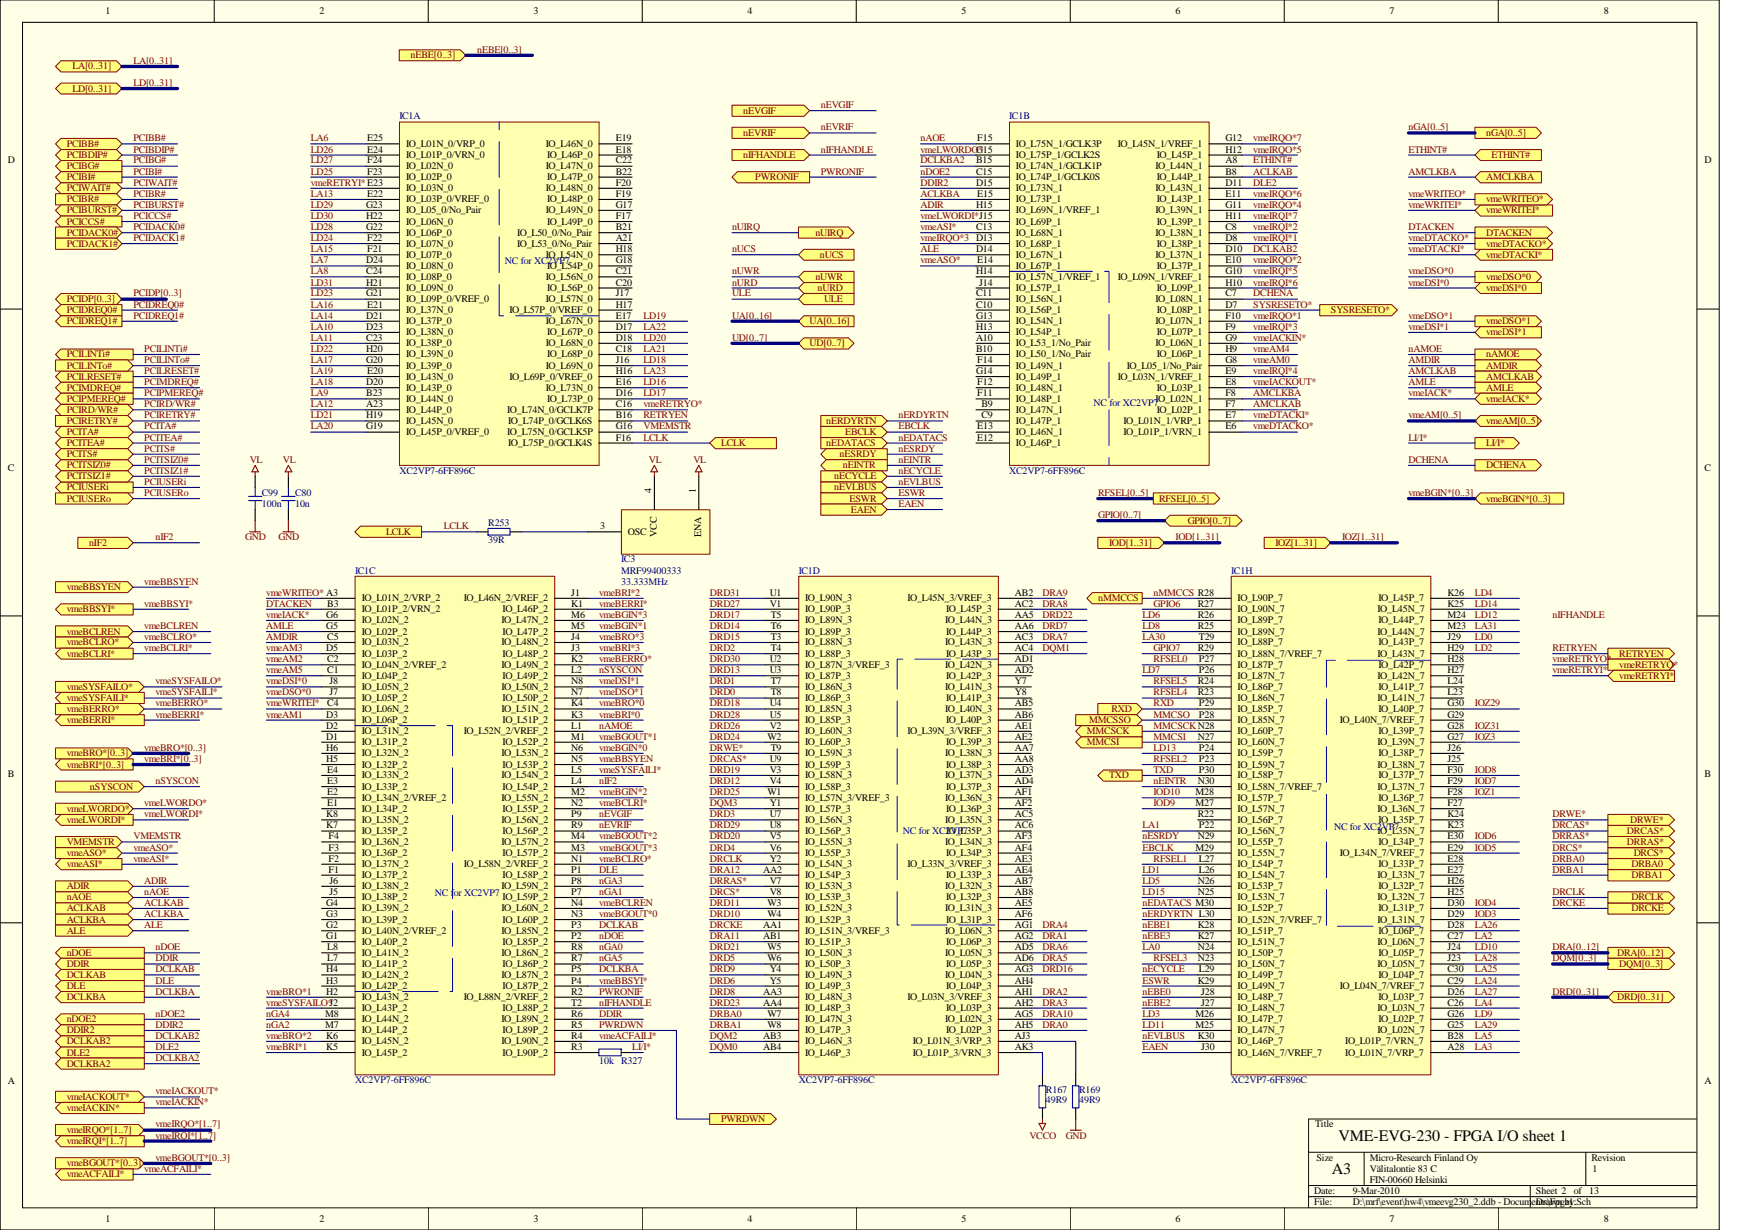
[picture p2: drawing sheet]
<svg xmlns="http://www.w3.org/2000/svg" width="297mm" height="210mm" viewBox="0 0 297 210" stroke-linecap="round" stroke-linejoin="round" font-family="sans-serif">
<defs><g id="words">
<g font-size="2.7">
<text x="228.5" y="194.7">VME-EVG-230 - FPGA I/O sheet 1</text>
<text x="227.4" y="200.4">A3</text>
</g>
<g font-size="1.7">
<text x="18" y="2.4">1</text>
<text x="54.6" y="2.4">2</text>
<text x="91.1" y="2.4">3</text>
<text x="127.6" y="2.4">4</text>
<text x="164.2" y="2.4">5</text>
<text x="200.7" y="2.4">6</text>
<text x="237.2" y="2.4">7</text>
<text x="273.8" y="2.4">8</text>
<text x="1.4" y="27.9">D</text>
<text x="62.7" y="24.1">E25</text>
<text x="62.7" y="26">E24</text>
<text x="62.7" y="27.9">F24</text>
<text x="62.7" y="29.8">F23</text>
<text x="69.3" y="25.1">IO_L01N_0/VRP_0</text>
<text x="69.3" y="27">IO_L01P_0/VRN_0</text>
<text x="69.3" y="28.9">IO_L02N_0</text>
<text x="93.2" y="25.1">IO_L46N_0</text>
<text x="93.2" y="28.9">IO_L47N_0</text>
<text x="93.4" y="27">IO_L46P_0</text>
<text x="105.1" y="24.1">E19</text>
<text x="105.1" y="27.9">C22</text>
<text x="105.1" y="26">E18</text>
<text x="105.1" y="29.8">B22</text>
<text x="166.6" y="26">G15</text>
<text x="166.6" y="27.9">B15</text>
<text x="166.6" y="29.8">C15</text>
<text x="166.8" y="24.1">F15</text>
<text x="173.4" y="25.1">IO_L75N_1/GCLK3P</text>
<text x="173.4" y="27">IO_L75P_1/GCLK2S</text>
<text x="173.4" y="28.9">IO_L74N_1/GCLK1P</text>
<text x="190.8" y="25.1">IO_L45N_1/VREF_1</text>
<text x="197.3" y="28.9">IO_L44N_1</text>
<text x="197.5" y="27">IO_L45P_1</text>
<text x="209.2" y="24.1">G12</text>
<text x="209.2" y="27.9">A8</text>
<text x="209.2" y="26">H12</text>
<text x="209.2" y="29.8">B8</text>
<text x="291" y="27.9">D</text>
<text x="62.5" y="35.5">G23</text>
<text x="62.7" y="33.6">E22</text>
<text x="69.3" y="30.7">IO_L02P_0</text>
<text x="69.3" y="32.6">IO_L03N_0</text>
<text x="69.3" y="34.5">IO_L03P_0/VREF_0</text>
<text x="93.2" y="32.6">IO_L48N_0</text>
<text x="93.4" y="30.7">IO_L47P_0</text>
<text x="93.4" y="34.5">IO_L48P_0</text>
<text x="105.1" y="31.7">F20</text>
<text x="105.1" y="35.5">G17</text>
<text x="105.1" y="33.6">F19</text>
<text x="166.6" y="31.7">D15</text>
<text x="166.6" y="35.5">H15</text>
<text x="166.8" y="33.6">E15</text>
<text x="173.4" y="30.7">IO_L74P_1/GCLK0S</text>
<text x="173.4" y="32.6">IO_L73N_1</text>
<text x="173.4" y="34.5">IO_L73P_1</text>
<text x="197.3" y="32.6">IO_L43N_1</text>
<text x="197.5" y="30.7">IO_L44P_1</text>
<text x="197.5" y="34.5">IO_L43P_1</text>
<text x="209.2" y="31.7">D11</text>
<text x="209.2" y="35.5">G11</text>
<text x="209.2" y="33.6">E11</text>
<text x="62.5" y="37.4">H22</text>
<text x="62.5" y="39.2">G22</text>
<text x="62.7" y="41.1">F22</text>
<text x="69.3" y="36.4">IO_L05_0/No_Pair</text>
<text x="69.3" y="38.3">IO_L06N_0</text>
<text x="69.3" y="40.2">IO_L06P_0</text>
<text x="88.3" y="40.2">IO_L50_0/No_Pair</text>
<text x="93.2" y="36.4">IO_L49N_0</text>
<text x="93.4" y="38.3">IO_L49P_0</text>
<text x="105.1" y="39.2">B21</text>
<text x="105.1" y="41.1">A21</text>
<text x="105.1" y="37.4">F17</text>
<text x="166.6" y="39.2">C13</text>
<text x="173.4" y="36.4">IO_L69N_1/VREF_1</text>
<text x="173.4" y="38.3">IO_L69P_1</text>
<text x="173.4" y="40.2">IO_L68N_1</text>
<text x="197.3" y="36.4">IO_L39N_1</text>
<text x="197.3" y="40.2">IO_L38N_1</text>
<text x="197.5" y="38.3">IO_L39P_1</text>
<text x="209.2" y="39.2">C8</text>
<text x="209.2" y="37.4">H11</text>
<text x="209.2" y="41.1">D8</text>
<text x="62.5" y="44.9">D24</text>
<text x="62.5" y="46.8">C24</text>
<text x="62.7" y="43.1">F21</text>
<text x="69.3" y="42.1">IO_L07N_0</text>
<text x="69.3" y="44">IO_L07P_0</text>
<text x="69.3" y="45.9">IO_L08N_0</text>
<text x="69.3" y="47.8">IO_L08P_0</text>
<text x="88.3" y="42.1">IO_L53_0/No_Pair</text>
<text x="93.2" y="44">IO_L54N_0</text>
<text x="93.2" y="47.8">IO_L56N_0</text>
<text x="93.4" y="45.9">IO_L54P_0</text>
<text x="105.1" y="43.1">H18</text>
<text x="105.1" y="46.8">C21</text>
<text x="105.1" y="44.9">G18</text>
<text x="166.6" y="43.1">D14</text>
<text x="166.6" y="46.8">H14</text>
<text x="166.8" y="44.9">E14</text>
<text x="173.4" y="42.1">IO_L68P_1</text>
<text x="173.4" y="44">IO_L67N_1</text>
<text x="173.4" y="45.9">IO_L67P_1</text>
<text x="173.4" y="47.8">IO_L57N_1/VREF_1</text>
<text x="190.8" y="47.8">IO_L09N_1/VREF_1</text>
<text x="197.3" y="44">IO_L37N_1</text>
<text x="197.5" y="42.1">IO_L38P_1</text>
<text x="197.5" y="45.9">IO_L37P_1</text>
<text x="209.2" y="43.1">D10</text>
<text x="209.2" y="46.8">G10</text>
<text x="209.2" y="44.9">E10</text>
<text x="62.5" y="48.7">H21</text>
<text x="62.5" y="50.6">G21</text>
<text x="62.7" y="52.5">E21</text>
<text x="69.3" y="49.7">IO_L09N_0</text>
<text x="69.3" y="51.6">IO_L09P_0/VREF_0</text>
<text x="69.3" y="53.4">IO_L37N_0</text>
<text x="86.9" y="53.4">IO_L57P_0/VREF_0</text>
<text x="93.2" y="51.6">IO_L57N_0</text>
<text x="93.4" y="49.7">IO_L56P_0</text>
<text x="105.1" y="50.6">J17</text>
<text x="105.1" y="52.5">H17</text>
<text x="105.1" y="48.7">C20</text>
<text x="166.6" y="50.6">C11</text>
<text x="166.6" y="52.5">C10</text>
<text x="167.2" y="48.7">J14</text>
<text x="173.4" y="49.7">IO_L57P_1</text>
<text x="173.4" y="51.6">IO_L56N_1</text>
<text x="173.4" y="53.4">IO_L56P_1</text>
<text x="197.3" y="51.6">IO_L08N_1</text>
<text x="197.5" y="49.7">IO_L09P_1</text>
<text x="197.5" y="53.4">IO_L08P_1</text>
<text x="209.2" y="50.6">C7</text>
<text x="209.2" y="48.7">H10</text>
<text x="209.2" y="52.5">D7</text>
<text x="62.5" y="54.4">D21</text>
<text x="62.5" y="56.3">D23</text>
<text x="62.5" y="58.2">C23</text>
<text x="69.3" y="55.3">IO_L37P_0</text>
<text x="69.3" y="57.2">IO_L38N_0</text>
<text x="69.3" y="59.1">IO_L38P_0</text>
<text x="93.2" y="55.3">IO_L67N_0</text>
<text x="93.2" y="59.1">IO_L68N_0</text>
<text x="93.4" y="57.2">IO_L67P_0</text>
<text x="105.1" y="54.4">E17</text>
<text x="105.1" y="58.2">D18</text>
<text x="105.1" y="56.3">D17</text>
<text x="166.6" y="54.4">G13</text>
<text x="166.6" y="56.3">H13</text>
<text x="166.6" y="58.2">A10</text>
<text x="173.4" y="55.3">IO_L54N_1</text>
<text x="173.4" y="57.2">IO_L54P_1</text>
<text x="173.4" y="59.1">IO_L53_1/No_Pair</text>
<text x="197.3" y="55.3">IO_L07N_1</text>
<text x="197.3" y="59.1">IO_L06N_1</text>
<text x="197.5" y="57.2">IO_L07P_1</text>
<text x="209.2" y="54.4">F10</text>
<text x="209.2" y="58.2">G9</text>
<text x="209.2" y="56.3">F9</text>
<text x="62.5" y="60.1">H20</text>
<text x="62.5" y="61.9">G20</text>
<text x="62.5" y="65.7">D20</text>
<text x="62.7" y="63.8">E20</text>
<text x="69.3" y="61">IO_L39N_0</text>
<text x="69.3" y="62.9">IO_L39P_0</text>
<text x="69.3" y="64.8">IO_L43N_0</text>
<text x="86.9" y="64.8">IO_L69P_0/VREF_0</text>
<text x="93.2" y="62.9">IO_L69N_0</text>
<text x="93.4" y="61">IO_L68P_0</text>
<text x="105.1" y="61.9">J16</text>
<text x="105.1" y="65.7">E16</text>
<text x="105.1" y="63.8">H16</text>
<text x="105.1" y="60.1">C18</text>
<text x="166.6" y="60.1">B10</text>
<text x="166.6" y="63.8">G14</text>
<text x="166.8" y="61.9">F14</text>
<text x="166.8" y="65.7">F12</text>
<text x="173.4" y="61">IO_L50_1/No_Pair</text>
<text x="173.4" y="62.9">IO_L49N_1</text>
<text x="173.4" y="64.8">IO_L49P_1</text>
<text x="190.8" y="64.8">IO_L03N_1/VREF_1</text>
<text x="192.4" y="62.9">IO_L05_1/No_Pair</text>
<text x="197.5" y="61">IO_L06P_1</text>
<text x="209.2" y="63.8">E9</text>
<text x="209.2" y="61.9">G8</text>
<text x="209.2" y="60.1">H9</text>
<text x="209.2" y="65.7">E8</text>
<text x="62.5" y="67.6">B23</text>
<text x="62.5" y="69.5">A23</text>
<text x="62.5" y="71.4">H19</text>
<text x="69.3" y="66.7">IO_L43P_0</text>
<text x="69.3" y="68.6">IO_L44N_0</text>
<text x="69.3" y="70.4">IO_L44P_0</text>
<text x="86.6" y="70.4">IO_L74N_0/GCLK7P</text>
<text x="93.2" y="66.7">IO_L73N_0</text>
<text x="93.4" y="68.6">IO_L73P_0</text>
<text x="105.1" y="69.5">C16</text>
<text x="105.1" y="71.4">B16</text>
<text x="105.1" y="67.6">D16</text>
<text x="166.8" y="67.6">F11</text>
<text x="167.6" y="69.5">B9</text>
<text x="167.6" y="71.4">C9</text>
<text x="173.4" y="66.7">IO_L48N_1</text>
<text x="173.4" y="68.6">IO_L48P_1</text>
<text x="173.4" y="70.4">IO_L47N_1</text>
<text x="197.3" y="68.6">IO_L02N_1</text>
<text x="197.5" y="66.7">IO_L03P_1</text>
<text x="197.5" y="70.4">IO_L02P_1</text>
<text x="209.2" y="67.6">F8</text>
<text x="209.2" y="71.4">E7</text>
<text x="209.2" y="69.5">F7</text>
<text x="62.5" y="73.3">G19</text>
<text x="69.3" y="72.3">IO_L45N_0</text>
<text x="69.3" y="74.3">IO_L45P_0/VREF_0</text>
<text x="86.6" y="74.3">IO_L75N_0/GCLK5P</text>
<text x="86.7" y="72.3">IO_L74P_0/GCLK6S</text>
<text x="86.7" y="76.1">IO_L75P_0/GCLK4S</text>
<text x="105.1" y="73.3">G16</text>
<text x="105.1" y="75.2">F16</text>
<text x="166.8" y="73.3">E13</text>
<text x="166.8" y="75.2">E12</text>
<text x="173.4" y="72.3">IO_L47P_1</text>
<text x="173.4" y="74.3">IO_L46N_1</text>
<text x="173.4" y="76.1">IO_L46P_1</text>
<text x="191.8" y="72.3">IO_L01N_1/VRP_1</text>
<text x="191.8" y="74.3">IO_L01P_1/VRN_1</text>
<text x="209.2" y="73.3">E6</text>
<text x="1.4" y="80.3">C</text>
<text x="291" y="80.3">C</text>
<text x="111.2" y="84.2" transform="rotate(-90 111.2 84.2)">4</text>
<text x="118.8" y="84.2" transform="rotate(-90 118.8 84.2)">1</text>
<text x="102.4" y="90.3">3</text>
<text x="107.2" y="91.3">OSC</text>
<text x="112.1" y="91.7" transform="rotate(-90 112.1 91.7)">VCC</text>
<text x="119.7" y="91.7" transform="rotate(-90 119.7 91.7)">ENA</text>
<text x="97.5" y="101.6">J1</text>
<text x="131.4" y="101.6">U1</text>
<text x="173.3" y="101.6">AB2</text>
<text x="247.1" y="101.6">K26</text>
<text x="55.7" y="105.5">G6</text>
<text x="55.7" y="107.3">G5</text>
<text x="55.9" y="103.5">B3</text>
<text x="61.8" y="102.6">IO_L01N_2/VRP_2</text>
<text x="61.8" y="104.5">IO_L01P_2/VRN_2</text>
<text x="61.8" y="106.4">IO_L02N_2</text>
<text x="79.2" y="102.6">IO_L46N_2/VREF_2</text>
<text x="85.6" y="106.4">IO_L47N_2</text>
<text x="85.8" y="104.5">IO_L46P_2</text>
<text x="97.5" y="105.5">M6</text>
<text x="97.5" y="103.5">K1</text>
<text x="97.5" y="107.3">M5</text>
<text x="131.4" y="103.5">V1</text>
<text x="131.6" y="105.5">T5</text>
<text x="131.6" y="107.3">T6</text>
<text x="137.5" y="102.6">IO_L90N_3</text>
<text x="137.5" y="104.5">IO_L90P_3</text>
<text x="137.5" y="106.4">IO_L89N_3</text>
<text x="154.9" y="102.6">IO_L45N_3/VREF_3</text>
<text x="161.3" y="106.4">IO_L44N_3</text>
<text x="161.5" y="104.5">IO_L45P_3</text>
<text x="173.3" y="103.5">AC2</text>
<text x="173.3" y="105.5">AA5</text>
<text x="173.3" y="107.3">AA6</text>
<text x="204.5" y="103.5">R27</text>
<text x="204.5" y="105.5">R26</text>
<text x="204.5" y="107.3">R25</text>
<text x="211.3" y="102.6">IO_L90P_7</text>
<text x="211.3" y="104.5">IO_L90N_7</text>
<text x="211.3" y="106.4">IO_L89P_7</text>
<text x="235.2" y="104.5">IO_L45N_7</text>
<text x="235.3" y="102.6">IO_L45P_7</text>
<text x="235.3" y="106.4">IO_L44P_7</text>
<text x="247.1" y="103.5">K25</text>
<text x="247.1" y="105.5">M24</text>
<text x="247.1" y="107.3">M23</text>
<text x="55.7" y="111.1">D5</text>
<text x="55.9" y="109.2">C5</text>
<text x="55.9" y="113">C2</text>
<text x="61.8" y="108.3">IO_L02P_2</text>
<text x="61.8" y="110.2">IO_L03N_2</text>
<text x="61.8" y="112.1">IO_L03P_2</text>
<text x="61.8" y="114">IO_L04N_2/VREF_2</text>
<text x="85.6" y="110.2">IO_L48N_2</text>
<text x="85.6" y="114">IO_L49N_2</text>
<text x="85.8" y="108.3">IO_L47P_2</text>
<text x="85.8" y="112.1">IO_L48P_2</text>
<text x="97.5" y="109.2">J4</text>
<text x="97.5" y="113">K2</text>
<text x="97.5" y="111.1">J3</text>
<text x="131.4" y="113">U2</text>
<text x="131.6" y="109.2">T3</text>
<text x="131.6" y="111.1">T4</text>
<text x="137.5" y="108.3">IO_L89P_3</text>
<text x="137.5" y="110.2">IO_L88N_3</text>
<text x="137.5" y="112.1">IO_L88P_3</text>
<text x="137.5" y="114">IO_L87N_3/VREF_3</text>
<text x="161.3" y="110.2">IO_L43N_3</text>
<text x="161.3" y="114">IO_L42N_3</text>
<text x="161.5" y="108.3">IO_L44P_3</text>
<text x="161.5" y="112.1">IO_L43P_3</text>
<text x="173.3" y="109.2">AC3</text>
<text x="173.3" y="111.1">AC4</text>
<text x="173.3" y="113">AD1</text>
<text x="204.5" y="111.1">R29</text>
<text x="204.7" y="109.2">T29</text>
<text x="204.7" y="113">P27</text>
<text x="211.3" y="108.3">IO_L89N_7</text>
<text x="211.3" y="110.2">IO_L88P_7</text>
<text x="211.3" y="112.1">IO_L88N_7/VREF_7</text>
<text x="211.3" y="114">IO_L87P_7</text>
<text x="235.2" y="108.3">IO_L44N_7</text>
<text x="235.2" y="112.1">IO_L43N_7</text>
<text x="235.3" y="110.2">IO_L43P_7</text>
<text x="235.3" y="114">IO_L42P_7</text>
<text x="247.1" y="109.2">J29</text>
<text x="247.1" y="111.1">H29</text>
<text x="247.1" y="113">H28</text>
<text x="55.9" y="114.9">C1</text>
<text x="56.3" y="116.8">J8</text>
<text x="56.3" y="118.7">J7</text>
<text x="61.8" y="115.8">IO_L04P_2</text>
<text x="61.8" y="117.7">IO_L05N_2</text>
<text x="61.8" y="119.6">IO_L05P_2</text>
<text x="85.6" y="117.7">IO_L50N_2</text>
<text x="85.8" y="115.8">IO_L49P_2</text>
<text x="85.8" y="119.6">IO_L50P_2</text>
<text x="97.5" y="116.8">N8</text>
<text x="97.5" y="114.9">L2</text>
<text x="97.5" y="118.7">N7</text>
<text x="131.4" y="114.9">U3</text>
<text x="131.6" y="116.8">T7</text>
<text x="131.6" y="118.7">T8</text>
<text x="137.5" y="115.8">IO_L87P_3</text>
<text x="137.5" y="117.7">IO_L86N_3</text>
<text x="137.5" y="119.6">IO_L86P_3</text>
<text x="161.3" y="117.7">IO_L41N_3</text>
<text x="161.5" y="115.8">IO_L42P_3</text>
<text x="161.5" y="119.6">IO_L41P_3</text>
<text x="173.3" y="114.9">AD2</text>
<text x="173.3" y="116.8">Y7</text>
<text x="173.3" y="118.7">Y8</text>
<text x="204.5" y="116.8">R24</text>
<text x="204.5" y="118.7">R23</text>
<text x="204.7" y="114.9">P26</text>
<text x="211.3" y="115.8">IO_L87N_7</text>
<text x="211.3" y="117.7">IO_L86P_7</text>
<text x="211.3" y="119.6">IO_L86N_7</text>
<text x="235.2" y="115.8">IO_L42N_7</text>
<text x="235.2" y="119.6">IO_L41N_7</text>
<text x="235.3" y="117.7">IO_L41P_7</text>
<text x="247.1" y="114.9">H27</text>
<text x="247.1" y="116.8">L24</text>
<text x="247.1" y="118.7">L23</text>
<text x="55.7" y="122.5">D3</text>
<text x="55.7" y="124.3">D2</text>
<text x="55.9" y="120.6">C4</text>
<text x="61.8" y="121.5">IO_L06N_2</text>
<text x="61.8" y="123.4">IO_L06P_2</text>
<text x="61.8" y="125.3">IO_L31N_2</text>
<text x="79.2" y="125.3">IO_L52N_2/VREF_2</text>
<text x="85.6" y="121.5">IO_L51N_2</text>
<text x="85.8" y="123.4">IO_L51P_2</text>
<text x="97.5" y="120.6">K4</text>
<text x="97.5" y="124.3">L1</text>
<text x="97.5" y="122.5">K3</text>
<text x="131.4" y="120.6">U4</text>
<text x="131.4" y="122.5">U5</text>
<text x="131.4" y="124.3">V2</text>
<text x="137.5" y="121.5">IO_L85N_3</text>
<text x="137.5" y="123.4">IO_L85P_3</text>
<text x="137.5" y="125.3">IO_L60N_3</text>
<text x="154.9" y="125.3">IO_L39N_3/VREF_3</text>
<text x="161.3" y="121.5">IO_L40N_3</text>
<text x="161.5" y="123.4">IO_L40P_3</text>
<text x="173.3" y="120.6">AB5</text>
<text x="173.3" y="122.5">AB6</text>
<text x="173.3" y="124.3">AE1</text>
<text x="204.7" y="120.6">P29</text>
<text x="204.7" y="122.5">P28</text>
<text x="211.3" y="121.5">IO_L85P_7</text>
<text x="211.3" y="123.4">IO_L85N_7</text>
<text x="211.3" y="125.3">IO_L60P_7</text>
<text x="228.7" y="123.4">IO_L40N_7/VREF_7</text>
<text x="235.3" y="121.5">IO_L40P_7</text>
<text x="235.3" y="125.3">IO_L39P_7</text>
<text x="247.1" y="120.6">G30</text>
<text x="247.1" y="122.5">G29</text>
<text x="247.1" y="124.3">G28</text>
<text x="55.7" y="126.2">D1</text>
<text x="55.7" y="128.1">H6</text>
<text x="55.7" y="130">H5</text>
<text x="55.9" y="131.9">E4</text>
<text x="61.8" y="127.2">IO_L31P_2</text>
<text x="61.8" y="129.1">IO_L32N_2</text>
<text x="61.8" y="131">IO_L32P_2</text>
<text x="85.6" y="129.1">IO_L53N_2</text>
<text x="85.8" y="127.2">IO_L52P_2</text>
<text x="85.8" y="131">IO_L53P_2</text>
<text x="97.5" y="128.1">N6</text>
<text x="97.5" y="131.9">L5</text>
<text x="97.5" y="126.2">M1</text>
<text x="97.5" y="130">N5</text>
<text x="131" y="126.2">W2</text>
<text x="131.4" y="130">U9</text>
<text x="131.4" y="131.9">V3</text>
<text x="131.6" y="128.1">T9</text>
<text x="137.5" y="127.2">IO_L60P_3</text>
<text x="137.5" y="129.1">IO_L59N_3</text>
<text x="137.5" y="131">IO_L59P_3</text>
<text x="161.3" y="129.1">IO_L38N_3</text>
<text x="161.5" y="127.2">IO_L39P_3</text>
<text x="161.5" y="131">IO_L38P_3</text>
<text x="173.3" y="126.2">AE2</text>
<text x="173.3" y="128.1">AA7</text>
<text x="173.3" y="130">AA8</text>
<text x="173.3" y="131.9">AD3</text>
<text x="204.5" y="126.2">N27</text>
<text x="204.7" y="128.1">P24</text>
<text x="204.7" y="130">P23</text>
<text x="204.7" y="131.9">P30</text>
<text x="211.3" y="127.2">IO_L60N_7</text>
<text x="211.3" y="129.1">IO_L59P_7</text>
<text x="211.3" y="131">IO_L59N_7</text>
<text x="235.2" y="127.2">IO_L39N_7</text>
<text x="235.2" y="131">IO_L38N_7</text>
<text x="235.3" y="129.1">IO_L38P_7</text>
<text x="247.1" y="126.2">G27</text>
<text x="247.1" y="128.1">J26</text>
<text x="247.1" y="130">J25</text>
<text x="247.1" y="131.9">F30</text>
<text x="1.4" y="132.7">B</text>
<text x="55.9" y="133.8">E3</text>
<text x="55.9" y="135.7">E2</text>
<text x="55.9" y="137.6">E1</text>
<text x="61.8" y="132.8">IO_L33N_2</text>
<text x="61.8" y="134.7">IO_L33P_2</text>
<text x="61.8" y="136.7">IO_L34N_2/VREF_2</text>
<text x="85.6" y="132.8">IO_L54N_2</text>
<text x="85.6" y="136.7">IO_L55N_2</text>
<text x="85.8" y="134.7">IO_L54P_2</text>
<text x="97.5" y="135.7">M2</text>
<text x="97.5" y="133.8">L4</text>
<text x="97.5" y="137.6">N2</text>
<text x="131" y="135.7">W1</text>
<text x="131.4" y="133.8">V4</text>
<text x="131.4" y="137.6">Y1</text>
<text x="137.5" y="132.8">IO_L58N_3</text>
<text x="137.5" y="134.7">IO_L58P_3</text>
<text x="137.5" y="136.7">IO_L57N_3/VREF_3</text>
<text x="161.3" y="132.8">IO_L37N_3</text>
<text x="161.3" y="136.7">IO_L36N_3</text>
<text x="161.5" y="134.7">IO_L37P_3</text>
<text x="173.3" y="133.8">AD4</text>
<text x="173.3" y="135.7">AF1</text>
<text x="173.3" y="137.6">AF2</text>
<text x="204.1" y="135.7">M28</text>
<text x="204.1" y="137.6">M27</text>
<text x="204.5" y="133.8">N30</text>
<text x="211.3" y="132.8">IO_L58P_7</text>
<text x="211.3" y="134.7">IO_L58N_7/VREF_7</text>
<text x="211.3" y="136.7">IO_L57P_7</text>
<text x="235.2" y="134.7">IO_L37N_7</text>
<text x="235.3" y="132.8">IO_L37P_7</text>
<text x="235.3" y="136.7">IO_L36P_7</text>
<text x="247.1" y="133.8">F29</text>
<text x="247.1" y="135.7">F28</text>
<text x="247.1" y="137.6">F27</text>
<text x="291" y="132.7">B</text>
<text x="55.7" y="139.5">K8</text>
<text x="55.7" y="141.4">K7</text>
<text x="56.1" y="143.3">F4</text>
<text x="61.8" y="138.5">IO_L34P_2</text>
<text x="61.8" y="140.4">IO_L35N_2</text>
<text x="61.8" y="142.3">IO_L35P_2</text>
<text x="85.6" y="140.4">IO_L56N_2</text>
<text x="85.8" y="138.5">IO_L55P_2</text>
<text x="85.8" y="142.3">IO_L56P_2</text>
<text x="97.5" y="139.5">P9</text>
<text x="97.5" y="143.3">M4</text>
<text x="97.5" y="141.4">R9</text>
<text x="131.4" y="139.5">U7</text>
<text x="131.4" y="141.4">U8</text>
<text x="131.4" y="143.3">V5</text>
<text x="137.5" y="138.5">IO_L57P_3</text>
<text x="137.5" y="140.4">IO_L56N_3</text>
<text x="137.5" y="142.3">IO_L56P_3</text>
<text x="161.3" y="140.4">IO_L35N_3</text>
<text x="161.5" y="138.5">IO_L36P_3</text>
<text x="161.5" y="142.3">IO_L35P_3</text>
<text x="173.3" y="139.5">AC5</text>
<text x="173.3" y="141.4">AC6</text>
<text x="173.3" y="143.3">AF3</text>
<text x="204.5" y="139.5">R22</text>
<text x="204.5" y="143.3">N29</text>
<text x="204.7" y="141.4">P22</text>
<text x="211.3" y="138.5">IO_L57N_7</text>
<text x="211.3" y="140.4">IO_L56P_7</text>
<text x="211.3" y="142.3">IO_L56N_7</text>
<text x="235.2" y="138.5">IO_L36N_7</text>
<text x="235.2" y="142.3">IO_L35N_7</text>
<text x="235.3" y="140.4">IO_L35P_7</text>
<text x="247.1" y="139.5">K24</text>
<text x="247.1" y="141.4">K23</text>
<text x="247.1" y="143.3">E30</text>
<text x="56.1" y="145.2">F3</text>
<text x="56.1" y="147">F2</text>
<text x="56.1" y="148.9">F1</text>
<text x="61.8" y="144.2">IO_L36N_2</text>
<text x="61.8" y="146.1">IO_L36P_2</text>
<text x="61.8" y="148">IO_L37N_2</text>
<text x="61.8" y="149.9">IO_L37P_2</text>
<text x="79.2" y="148">IO_L58N_2/VREF_2</text>
<text x="85.6" y="144.2">IO_L57N_2</text>
<text x="85.8" y="146.1">IO_L57P_2</text>
<text x="85.8" y="149.9">IO_L58P_2</text>
<text x="97.5" y="147">N1</text>
<text x="97.5" y="145.2">M3</text>
<text x="97.5" y="148.9">P1</text>
<text x="130.3" y="148.9">AA2</text>
<text x="131.4" y="145.2">V6</text>
<text x="131.4" y="147">Y2</text>
<text x="137.5" y="144.2">IO_L55N_3</text>
<text x="137.5" y="146.1">IO_L55P_3</text>
<text x="137.5" y="148">IO_L54N_3</text>
<text x="137.5" y="149.9">IO_L54P_3</text>
<text x="154.9" y="148">IO_L33N_3/VREF_3</text>
<text x="161.3" y="144.2">IO_L34N_3</text>
<text x="161.5" y="146.1">IO_L34P_3</text>
<text x="161.5" y="149.9">IO_L33P_3</text>
<text x="173.3" y="145.2">AF4</text>
<text x="173.3" y="147">AE3</text>
<text x="173.3" y="148.9">AE4</text>
<text x="204.1" y="145.2">M29</text>
<text x="204.7" y="147">L27</text>
<text x="204.7" y="148.9">L26</text>
<text x="211.3" y="144.2">IO_L55P_7</text>
<text x="211.3" y="146.1">IO_L55N_7</text>
<text x="211.3" y="148">IO_L54P_7</text>
<text x="211.3" y="149.9">IO_L54N_7</text>
<text x="228.7" y="146.1">IO_L34N_7/VREF_7</text>
<text x="235.2" y="149.9">IO_L33N_7</text>
<text x="235.3" y="144.2">IO_L34P_7</text>
<text x="235.3" y="148">IO_L33P_7</text>
<text x="247.1" y="145.2">E29</text>
<text x="247.1" y="147">E28</text>
<text x="247.1" y="148.9">E27</text>
<text x="55.7" y="154.6">G4</text>
<text x="56.3" y="150.8">J6</text>
<text x="56.3" y="152.7">J5</text>
<text x="61.8" y="151.8">IO_L38N_2</text>
<text x="61.8" y="153.7">IO_L38P_2</text>
<text x="61.8" y="155.5">IO_L39N_2</text>
<text x="85.6" y="151.8">IO_L59N_2</text>
<text x="85.6" y="155.5">IO_L60N_2</text>
<text x="85.8" y="153.7">IO_L59P_2</text>
<text x="97.5" y="150.8">P8</text>
<text x="97.5" y="154.6">N4</text>
<text x="97.5" y="152.7">P7</text>
<text x="131" y="154.6">W3</text>
<text x="131.4" y="150.8">V7</text>
<text x="131.4" y="152.7">V8</text>
<text x="137.5" y="151.8">IO_L53N_3</text>
<text x="137.5" y="153.7">IO_L53P_3</text>
<text x="137.5" y="155.5">IO_L52N_3</text>
<text x="161.3" y="151.8">IO_L32N_3</text>
<text x="161.3" y="155.5">IO_L31N_3</text>
<text x="161.5" y="153.7">IO_L32P_3</text>
<text x="173.3" y="150.8">AB7</text>
<text x="173.3" y="152.7">AB8</text>
<text x="173.3" y="154.6">AE5</text>
<text x="204.5" y="150.8">N26</text>
<text x="204.5" y="152.7">N25</text>
<text x="211.3" y="151.8">IO_L53P_7</text>
<text x="211.3" y="153.7">IO_L53N_7</text>
<text x="211.3" y="155.5">IO_L52P_7</text>
<text x="235.2" y="153.7">IO_L32N_7</text>
<text x="235.3" y="151.8">IO_L32P_7</text>
<text x="235.3" y="155.5">IO_L31P_7</text>
<text x="247.1" y="150.8">H26</text>
<text x="247.1" y="152.7">H25</text>
<text x="247.1" y="154.6">D30</text>
<text x="55.7" y="156.5">G3</text>
<text x="55.7" y="158.4">G2</text>
<text x="55.7" y="160.3">G1</text>
<text x="61.8" y="157.4">IO_L39P_2</text>
<text x="61.8" y="159.3">IO_L40N_2/VREF_2</text>
<text x="61.8" y="161.2">IO_L40P_2</text>
<text x="85.6" y="159.3">IO_L85N_2</text>
<text x="85.8" y="157.4">IO_L60P_2</text>
<text x="85.8" y="161.2">IO_L85P_2</text>
<text x="97.5" y="158.4">P3</text>
<text x="97.5" y="156.5">N3</text>
<text x="97.5" y="160.3">P2</text>
<text x="130.3" y="158.4">AA1</text>
<text x="130.3" y="160.3">AB1</text>
<text x="131" y="156.5">W4</text>
<text x="137.5" y="157.4">IO_L52P_3</text>
<text x="137.5" y="159.3">IO_L51N_3/VREF_3</text>
<text x="137.5" y="161.2">IO_L51P_3</text>
<text x="161.3" y="159.3">IO_L06N_3</text>
<text x="161.5" y="157.4">IO_L31P_3</text>
<text x="161.5" y="161.2">IO_L06P_3</text>
<text x="173.3" y="156.5">AF6</text>
<text x="173.3" y="158.4">AG1</text>
<text x="173.3" y="160.3">AG2</text>
<text x="204.5" y="158.4">K28</text>
<text x="204.5" y="160.3">K27</text>
<text x="211.3" y="157.4">IO_L52N_7/VREF_7</text>
<text x="211.3" y="159.3">IO_L51P_7</text>
<text x="211.3" y="161.2">IO_L51N_7</text>
<text x="235.2" y="157.4">IO_L31N_7</text>
<text x="235.2" y="161.2">IO_L06N_7</text>
<text x="235.3" y="159.3">IO_L06P_7</text>
<text x="247.1" y="156.5">D29</text>
<text x="247.1" y="158.4">D28</text>
<text x="247.1" y="160.3">C27</text>
<text x="55.7" y="165.9">H4</text>
<text x="55.7" y="167.9">H3</text>
<text x="55.9" y="162.2">L8</text>
<text x="55.9" y="164">L7</text>
<text x="61.8" y="163.1">IO_L41N_2</text>
<text x="61.8" y="165">IO_L41P_2</text>
<text x="61.8" y="166.9">IO_L42N_2</text>
<text x="85.6" y="163.1">IO_L86N_2</text>
<text x="85.6" y="166.9">IO_L87N_2</text>
<text x="85.8" y="165">IO_L86P_2</text>
<text x="97.5" y="162.2">R8</text>
<text x="97.5" y="165.9">P5</text>
<text x="97.5" y="164">R7</text>
<text x="97.5" y="167.9">P4</text>
<text x="131" y="162.2">W5</text>
<text x="131" y="164">W6</text>
<text x="131.4" y="165.9">Y4</text>
<text x="131.4" y="167.9">Y5</text>
<text x="137.5" y="163.1">IO_L50N_3</text>
<text x="137.5" y="165">IO_L50P_3</text>
<text x="137.5" y="166.9">IO_L49N_3</text>
<text x="161.3" y="163.1">IO_L05N_3</text>
<text x="161.3" y="166.9">IO_L04N_3</text>
<text x="161.5" y="165">IO_L05P_3</text>
<text x="173.3" y="162.2">AD5</text>
<text x="173.3" y="164">AD6</text>
<text x="173.3" y="165.9">AG3</text>
<text x="173.3" y="167.9">AH4</text>
<text x="204.5" y="162.2">N24</text>
<text x="204.5" y="164">N23</text>
<text x="204.5" y="167.9">K29</text>
<text x="204.7" y="165.9">L29</text>
<text x="211.3" y="163.1">IO_L50P_7</text>
<text x="211.3" y="165">IO_L50N_7</text>
<text x="211.3" y="166.9">IO_L49P_7</text>
<text x="235.2" y="165">IO_L05N_7</text>
<text x="235.3" y="163.1">IO_L05P_7</text>
<text x="235.3" y="166.9">IO_L04P_7</text>
<text x="247.1" y="162.2">J24</text>
<text x="247.1" y="164">J23</text>
<text x="247.1" y="165.9">C30</text>
<text x="247.1" y="167.9">C29</text>
<text x="55.5" y="173.5">M8</text>
<text x="55.7" y="169.7">H2</text>
<text x="61.8" y="168.8">IO_L42P_2</text>
<text x="61.8" y="170.7">IO_L43N_2</text>
<text x="61.8" y="172.6">IO_L43P_2</text>
<text x="79.2" y="170.7">IO_L88N_2/VREF_2</text>
<text x="85.8" y="168.8">IO_L87P_2</text>
<text x="85.8" y="172.6">IO_L88P_2</text>
<text x="97.5" y="169.7">R2</text>
<text x="97.5" y="173.5">R6</text>
<text x="97.5" y="171.6">T2</text>
<text x="130.3" y="169.7">AA3</text>
<text x="130.3" y="171.6">AA4</text>
<text x="131" y="173.5">W7</text>
<text x="137.5" y="168.8">IO_L49P_3</text>
<text x="137.5" y="170.7">IO_L48N_3</text>
<text x="137.5" y="172.6">IO_L48P_3</text>
<text x="154.9" y="170.7">IO_L03N_3/VREF_3</text>
<text x="161.5" y="168.8">IO_L04P_3</text>
<text x="161.5" y="172.6">IO_L03P_3</text>
<text x="173.3" y="169.7">AH1</text>
<text x="173.3" y="171.6">AH2</text>
<text x="173.3" y="173.5">AG5</text>
<text x="204.1" y="173.5">M26</text>
<text x="205.1" y="169.7">J28</text>
<text x="205.1" y="171.6">J27</text>
<text x="211.3" y="168.8">IO_L49N_7</text>
<text x="211.3" y="170.7">IO_L48P_7</text>
<text x="211.3" y="172.6">IO_L48N_7</text>
<text x="228.7" y="168.8">IO_L04N_7/VREF_7</text>
<text x="235.2" y="172.6">IO_L03N_7</text>
<text x="235.3" y="170.7">IO_L03P_7</text>
<text x="247.1" y="169.7">D26</text>
<text x="247.1" y="171.6">C26</text>
<text x="247.1" y="173.5">G26</text>
<text x="55.5" y="175.4">M7</text>
<text x="55.7" y="177.3">K6</text>
<text x="55.7" y="179.2">K5</text>
<text x="61.8" y="174.5">IO_L44N_2</text>
<text x="61.8" y="176.4">IO_L44P_2</text>
<text x="61.8" y="178.2">IO_L45N_2</text>
<text x="85.6" y="174.5">IO_L89N_2</text>
<text x="85.6" y="178.2">IO_L90N_2</text>
<text x="85.8" y="176.4">IO_L89P_2</text>
<text x="97.5" y="177.3">R4</text>
<text x="97.5" y="175.4">R5</text>
<text x="97.5" y="179.2">R3</text>
<text x="130.3" y="177.3">AB3</text>
<text x="130.3" y="179.2">AB4</text>
<text x="131" y="175.4">W8</text>
<text x="137.5" y="174.5">IO_L47N_3</text>
<text x="137.5" y="176.4">IO_L47P_3</text>
<text x="137.5" y="178.2">IO_L46N_3</text>
<text x="155.8" y="178.2">IO_L01N_3/VRP_3</text>
<text x="161.3" y="174.5">IO_L02N_3</text>
<text x="161.5" y="176.4">IO_L02P_3</text>
<text x="173.3" y="177.3">AJ3</text>
<text x="173.3" y="179.2">AK3</text>
<text x="173.3" y="175.4">AH5</text>
<text x="204.1" y="175.4">M25</text>
<text x="204.5" y="177.3">K30</text>
<text x="205.1" y="179.2">J30</text>
<text x="211.3" y="174.5">IO_L47P_7</text>
<text x="211.3" y="176.4">IO_L47N_7</text>
<text x="211.3" y="178.2">IO_L46P_7</text>
<text x="229.7" y="178.2">IO_L01P_7/VRN_7</text>
<text x="235.2" y="176.4">IO_L02N_7</text>
<text x="235.3" y="174.5">IO_L02P_7</text>
<text x="247.1" y="175.4">G25</text>
<text x="247.1" y="177.3">B28</text>
<text x="247.1" y="179.2">A28</text>
<text x="1.4" y="185">A</text>
<text x="61.8" y="180.1">IO_L45P_2</text>
<text x="85.8" y="180.1">IO_L90P_2</text>
<text x="137.5" y="180.1">IO_L46P_3</text>
<text x="155.8" y="180.1">IO_L01P_3/VRN_3</text>
<text x="211.3" y="180.1">IO_L46N_7/VREF_7</text>
<text x="229.7" y="180.1">IO_L01N_7/VRP_7</text>
<text x="291" y="185">A</text>
<text x="224.5" y="192.4">Title</text>
<text x="224.4" y="203.8">Date:</text>
<text x="224.7" y="198.1">Size</text>
<text x="231" y="203.8">9-Mar-2010</text>
<text x="233.8" y="198.1">Micro-Research Finland Oy</text>
<text x="233.8" y="200">Välitalontie 83 C</text>
<text x="233.8" y="201.9">FIN-00660 Helsinki</text>
<text x="262.2" y="203.8">Sheet 2</text>
<text x="268.6" y="203.8">of</text>
<text x="271.3" y="203.8">13</text>
<text x="271.7" y="198.1">Revision</text>
<text x="271.9" y="200">1</text>
<text x="18" y="208.5">1</text>
<text x="54.6" y="208.5">2</text>
<text x="91.1" y="208.5">3</text>
<text x="127.6" y="208.5">4</text>
<text x="164.2" y="208.5">5</text>
<text x="200.7" y="208.5">6</text>
<text x="224.4" y="205.7">File:</text>
<text x="231" y="205.7">D:\mrf\event\hw4\vmeevg230_2.ddb - Documents\Fpga1.Sch</text>
<text x="237.2" y="208.5">7</text>
<text x="262.2" y="205.7">Drawn by:</text>
<text x="273.8" y="208.5">8</text>
</g>
<g font-size="1.7" fill="#800000">
<text x="12.4" y="11.9">LA[0..31]</text>
<text x="22.8" y="10.9">LA[0..31]</text>
<text x="70.1" y="9.9">nEBE[0..3]</text>
<text x="81.4" y="9">nEBE[0..3]</text>
<text x="12.4" y="15.6">LD[0..31]</text>
<text x="22.8" y="14.7">LD[0..31]</text>
<text x="126.9" y="19.4">nEVGIF</text>
<text x="126.9" y="23.2">nEVRIF</text>
<text x="140.1" y="18.5">nEVGIF</text>
<text x="140.1" y="22.2">nEVRIF</text>
<text x="240.5" y="22.2">nGA[0..5]</text>
<text x="253.7" y="23.2">nGA[0..5]</text>
<text x="11.4" y="25.1">PCIBB#</text>
<text x="11.4" y="27">PCIBDIP#</text>
<text x="11.4" y="28.9">PCIBG#</text>
<text x="22.8" y="24.1">PCIBB#</text>
<text x="22.8" y="26">PCIBDIP#</text>
<text x="22.8" y="27.9">PCIBG#</text>
<text x="22.8" y="29.8">PCIBI#</text>
<text x="53" y="24.1">LA6</text>
<text x="53" y="29.8">LD25</text>
<text x="53" y="26">LD26</text>
<text x="53" y="27.9">LD27</text>
<text x="126.9" y="27">nIFHANDLE</text>
<text x="140.1" y="26">nIFHANDLE</text>
<text x="140.1" y="29.8">PWRONIF</text>
<text x="157.1" y="26">vmeLWORDO*</text>
<text x="157.1" y="24.1">nAOE</text>
<text x="157.1" y="29.8">nDOE2</text>
<text x="157.1" y="27.9">DCLKBA2</text>
<text x="213.9" y="29.8">ACLKAB</text>
<text x="213.9" y="26">vmeIRQO*5</text>
<text x="213.9" y="24.1">vmeIRQO*7</text>
<text x="213.9" y="27.9">ETHINT#</text>
<text x="240.5" y="29.8">AMCLKBA</text>
<text x="240.5" y="26">ETHINT#</text>
<text x="254.6" y="27">ETHINT#</text>
<text x="11.4" y="30.7">PCIBI#</text>
<text x="11.4" y="32.6">PCIWAIT#</text>
<text x="11.4" y="34.5">PCIBR#</text>
<text x="22.8" y="31.7">PCIWAIT#</text>
<text x="22.8" y="33.6">PCIBR#</text>
<text x="22.8" y="35.5">PCIBURST#</text>
<text x="53" y="33.6">LA13</text>
<text x="53" y="31.7">vmeRETRYI*E23</text>
<text x="53" y="35.5">LD29</text>
<text x="128.9" y="30.7">PWRONIF</text>
<text x="157.1" y="35.5">ADIR</text>
<text x="157.1" y="33.6">ACLKBA</text>
<text x="157.1" y="31.7">DDIR2</text>
<text x="213.9" y="35.5">vmeIRQO*4</text>
<text x="213.9" y="33.6">vmeIRQO*6</text>
<text x="213.9" y="31.7">DLE2</text>
<text x="240.5" y="33.6">vmeWRITEO*</text>
<text x="240.5" y="35.5">vmeWRITEI*</text>
<text x="253.7" y="34.5">vmeWRITEO*</text>
<text x="253.7" y="30.7">AMCLKBA</text>
<text x="11.4" y="36.4">PCIBURST#</text>
<text x="11.4" y="38.3">PCICCS#</text>
<text x="11.4" y="40.2">PCIDACK0#</text>
<text x="22.8" y="37.4">PCICCS#</text>
<text x="22.8" y="39.2">PCIDACK0#</text>
<text x="22.8" y="41.1">PCIDACK1#</text>
<text x="53" y="41.1">LD24</text>
<text x="53" y="39.2">LD28</text>
<text x="53" y="37.4">LD30</text>
<text x="125" y="39.2">nUIRQ</text>
<text x="139.2" y="40.2">nUIRQ</text>
<text x="157.1" y="37.4">vmeLWORDI*J15</text>
<text x="157.1" y="39.2">vmeASI*</text>
<text x="157.1" y="41.1">vmeIRQO*3 D13</text>
<text x="213.9" y="41.1">vmeIRQI*1</text>
<text x="213.9" y="39.2">vmeIRQI*2</text>
<text x="213.9" y="37.4">vmeIRQI*7</text>
<text x="240.5" y="39.2">DTACKEN</text>
<text x="240.5" y="41.1">vmeDTACKO*</text>
<text x="253.7" y="36.4">vmeWRITEI*</text>
<text x="253.7" y="40.2">DTACKEN</text>
<text x="11.4" y="42.1">PCIDACK1#</text>
<text x="53" y="44.9">LA7</text>
<text x="53" y="46.8">LA8</text>
<text x="53" y="43.1">LA15</text>
<text x="125" y="43.1">nUCS</text>
<text x="125" y="46.8">nUWR</text>
<text x="139.2" y="47.8">nUWR</text>
<text x="140" y="44">nUCS</text>
<text x="157.1" y="44.9">vmeASO*</text>
<text x="157.1" y="43.1">ALE</text>
<text x="213.9" y="44.9">vmeIRQO*2</text>
<text x="213.9" y="46.8">vmeIRQI*5</text>
<text x="213.9" y="43.1">DCLKAB2</text>
<text x="240.5" y="43.1">vmeDTACKI*</text>
<text x="240.5" y="46.8">vmeDSO*0</text>
<text x="253.7" y="44">vmeDTACKI*</text>
<text x="253.7" y="42.1">vmeDTACKO*</text>
<text x="253.7" y="47.8">vmeDSO*0</text>
<text x="11.4" y="51.6">PCIDP[0..3]</text>
<text x="11.4" y="53.4">PCIDREQ0#</text>
<text x="22.8" y="50.6">PCIDP[0..3]</text>
<text x="22.8" y="52.5">PCIDREQ0#</text>
<text x="53" y="52.5">LA16</text>
<text x="53" y="50.6">LD23</text>
<text x="53" y="48.7">LD31</text>
<text x="125" y="48.7">nURD</text>
<text x="125" y="50.6">ULE</text>
<text x="139.6" y="49.7">nURD</text>
<text x="140.7" y="51.6">ULE</text>
<text x="213.9" y="48.7">vmeIRQI*6</text>
<text x="213.9" y="52.5">SYSRESETO*</text>
<text x="213.9" y="50.6">DCHENA</text>
<text x="227.2" y="53.4">SYSRESETO*</text>
<text x="240.5" y="48.7">vmeDSI*0</text>
<text x="253.7" y="49.7">vmeDSI*0</text>
<text x="11.4" y="55.3">PCIDREQ1#</text>
<text x="22.8" y="54.4">PCIDREQ1#</text>
<text x="53" y="56.3">LA10</text>
<text x="53" y="58.2">LA11</text>
<text x="53" y="54.4">LA14</text>
<text x="109.9" y="56.3">LA22</text>
<text x="109.9" y="54.4">LD19</text>
<text x="109.9" y="58.2">LD20</text>
<text x="125" y="54.4">UA[0..16]</text>
<text x="125" y="58.2">UD[0..7]</text>
<text x="138.2" y="55.3">UA[0..16]</text>
<text x="138.2" y="59.1">UD[0..7]</text>
<text x="213.9" y="58.2">vmeIACKIN*</text>
<text x="213.9" y="54.4">vmeIRQO*1</text>
<text x="213.9" y="56.3">vmeIRQI*3</text>
<text x="240.5" y="54.4">vmeDSO*1</text>
<text x="240.5" y="56.3">vmeDSI*1</text>
<text x="253.7" y="55.3">vmeDSO*1</text>
<text x="253.7" y="57.2">vmeDSI*1</text>
<text x="11.4" y="61">PCILINTi#</text>
<text x="11.4" y="64.8">PCILRESET#</text>
<text x="11.4" y="62.9">PCILINTo#</text>
<text x="24.6" y="65.7">PCIMDREQ#</text>
<text x="24.6" y="60.1">PCILINTi#</text>
<text x="24.6" y="61.9">PCILINTo#</text>
<text x="24.6" y="63.8">PCILRESET#</text>
<text x="53" y="61.9">LA17</text>
<text x="53" y="65.7">LA18</text>
<text x="53" y="63.8">LA19</text>
<text x="53" y="60.1">LD22</text>
<text x="109.9" y="60.1">LA21</text>
<text x="109.9" y="63.8">LA23</text>
<text x="109.9" y="65.7">LD16</text>
<text x="109.9" y="61.9">LD18</text>
<text x="213.9" y="65.7">vmeIACKOUT*</text>
<text x="213.9" y="63.8">vmeIRQI*4</text>
<text x="213.9" y="61.9">vmeAM0</text>
<text x="213.9" y="60.1">vmeAM4</text>
<text x="240.5" y="60.1">nAMOE</text>
<text x="240.5" y="61.9">AMDIR</text>
<text x="240.5" y="63.8">AMCLKAB</text>
<text x="240.5" y="65.7">AMLE</text>
<text x="253.7" y="61">nAMOE</text>
<text x="253.7" y="62.9">AMDIR</text>
<text x="253.7" y="64.8">AMCLKAB</text>
<text x="11.4" y="66.7">PCIMDREQ#</text>
<text x="11.4" y="68.6">PCIPMEREQ#</text>
<text x="11.4" y="70.4">PCIRD/WR#</text>
<text x="24.6" y="67.6">PCIPMEREQ#</text>
<text x="24.6" y="69.5">PCIRD/WR#</text>
<text x="24.6" y="71.4">PCIRETRY#</text>
<text x="53" y="67.6">LA9</text>
<text x="53" y="69.5">LA12</text>
<text x="53" y="71.4">LD21</text>
<text x="109.9" y="71.4">RETRYEN</text>
<text x="109.9" y="69.5">vmeRETRYO*</text>
<text x="109.9" y="67.6">LD17</text>
<text x="153.4" y="71.4">nERDYRTN</text>
<text x="213.9" y="67.6">AMCLKBA</text>
<text x="213.9" y="71.4">vmeDTACKI*</text>
<text x="213.9" y="69.5">AMCLKAB</text>
<text x="240.5" y="71.4">vmeAM[0..5]</text>
<text x="240.5" y="67.6">vmeIACK*</text>
<text x="253.7" y="66.7">AMLE</text>
<text x="253.7" y="68.6">vmeIACK*</text>
<text x="11.4" y="72.3">PCIRETRY#</text>
<text x="11.4" y="74.3">PCITA#</text>
<text x="11.4" y="76.1">PCITEA#</text>
<text x="24.6" y="73.3">PCITA#</text>
<text x="24.6" y="75.2">PCITEA#</text>
<text x="24.6" y="77.1">PCITS#</text>
<text x="53" y="73.3">LA20</text>
<text x="109.9" y="73.3">VMEMSTR</text>
<text x="109.9" y="75.2">LCLK</text>
<text x="123.1" y="76.1">LCLK</text>
<text x="141.1" y="72.3">nERDYRTN</text>
<text x="141.1" y="76.1">nEDATACS</text>
<text x="144.3" y="74.3">EBCLK</text>
<text x="153.4" y="73.3">EBCLK</text>
<text x="153.4" y="75.2">nEDATACS</text>
<text x="153.4" y="77.1">nESRDY</text>
<text x="213.9" y="73.3">vmeDTACKO*</text>
<text x="240.5" y="75.2">LI/I*</text>
<text x="253.7" y="76.1">LI/I*</text>
<text x="253.7" y="72.3">vmeAM[0..5]</text>
<text x="11.4" y="83.7">PCIUSERi</text>
<text x="11.4" y="79.9">PCITSIZ0#</text>
<text x="11.4" y="81.8">PCITSIZ1#</text>
<text x="11.4" y="78">PCITS#</text>
<text x="24.6" y="79">PCITSIZ0#</text>
<text x="24.6" y="80.9">PCITSIZ1#</text>
<text x="24.6" y="82.8">PCIUSERi</text>
<text x="42.6" y="79">VL</text>
<text x="48.3" y="79">VL</text>
<text x="110.8" y="79">VL</text>
<text x="118.4" y="79">VL</text>
<text x="142.4" y="81.8">nECYCLE</text>
<text x="142.4" y="83.7">nEVLBUS</text>
<text x="143.3" y="78">nESRDY</text>
<text x="143.9" y="79.9">nEINTR</text>
<text x="153.4" y="79">nEINTR</text>
<text x="153.4" y="80.9">nECYCLE</text>
<text x="153.4" y="82.8">nEVLBUS</text>
<text x="240.5" y="79">DCHENA</text>
<text x="253.7" y="79.9">DCHENA</text>
<text x="11.4" y="85.6">PCIUSERo</text>
<text x="24.6" y="84.6">PCIUSERo</text>
<text x="145" y="85.6">ESWR</text>
<text x="145.2" y="87.5">EAEN</text>
<text x="153.4" y="84.6">ESWR</text>
<text x="153.4" y="86.5">EAEN</text>
<text x="187.4" y="84.6">RFSEL[0..5]</text>
<text x="187.4" y="88.4">GPIO[0..7]</text>
<text x="197.9" y="85.6">RFSEL[0..5]</text>
<text x="202.8" y="89.4">GPIO[0..7]</text>
<text x="240.5" y="84.6">vmeBGIN*[0..3]</text>
<text x="253.7" y="85.6">vmeBGIN*[0..3]</text>
<text x="15.2" y="93.1">nIF2</text>
<text x="26.5" y="92.2">nIF2</text>
<text x="41.9" y="92.2">GND</text>
<text x="47.5" y="92.2">GND</text>
<text x="65.9" y="91.3">LCLK</text>
<text x="75.8" y="90.3">LCLK</text>
<text x="189.4" y="93.1">IOD[1..31]</text>
<text x="200.7" y="92.2">IOD[1..31]</text>
<text x="217.7" y="93.1">IOZ[1..31]</text>
<text x="229.1" y="92.2">IOZ[1..31]</text>
<text x="11.4" y="100.7">vmeBBSYEN</text>
<text x="24.6" y="99.8">vmeBBSYEN</text>
<text x="45.5" y="101.6">vmeWRITEO* A3</text>
<text x="102.3" y="101.6">vmeBRI*2</text>
<text x="121.2" y="101.6">DRD31</text>
<text x="178" y="101.6">DRA9</text>
<text x="196.9" y="101.6">nMMCCS R28</text>
<text x="251.8" y="101.6">LD4</text>
<text x="11.4" y="104.5">vmeBBSYI*</text>
<text x="24.6" y="103.5">vmeBBSYI*</text>
<text x="24.6" y="107.3">vmeBCLREN</text>
<text x="45.5" y="103.5">DTACKEN</text>
<text x="45.5" y="107.3">AMLE</text>
<text x="45.5" y="105.5">vmeIACK*</text>
<text x="102.3" y="107.3">vmeBGIN*1</text>
<text x="102.3" y="105.5">vmeBGIN*3</text>
<text x="102.3" y="103.5">vmeBERRI*</text>
<text x="121.2" y="107.3">DRD14</text>
<text x="121.2" y="105.5">DRD17</text>
<text x="121.2" y="103.5">DRD27</text>
<text x="178" y="107.3">DRD7</text>
<text x="178" y="105.5">DRD22</text>
<text x="178" y="103.5">DRA8</text>
<text x="187.4" y="102.6">nMMCCS</text>
<text x="195" y="105.5">LD6</text>
<text x="195" y="107.3">LD8</text>
<text x="196.9" y="103.5">GPIO6</text>
<text x="251.8" y="105.5">LD12</text>
<text x="251.8" y="103.5">LD14</text>
<text x="251.8" y="107.3">LA31</text>
<text x="265" y="105.5">nIFHANDLE</text>
<text x="11.4" y="108.3">vmeBCLREN</text>
<text x="11.4" y="110.2">vmeBCLRO*</text>
<text x="11.4" y="112.1">vmeBCLRI*</text>
<text x="24.6" y="109.2">vmeBCLRO*</text>
<text x="24.6" y="111.1">vmeBCLRI*</text>
<text x="45.5" y="109.2">AMDIR</text>
<text x="45.5" y="113">vmeAM2</text>
<text x="45.5" y="111.1">vmeAM3</text>
<text x="102.3" y="113">vmeBERRO*</text>
<text x="102.3" y="111.1">vmeBRI*3</text>
<text x="102.3" y="109.2">vmeBRO*3</text>
<text x="121.2" y="111.1">DRD2</text>
<text x="121.2" y="109.2">DRD15</text>
<text x="121.2" y="113">DRD30</text>
<text x="178" y="109.2">DRA7</text>
<text x="178" y="111.1">DQM1</text>
<text x="195" y="109.2">LA30</text>
<text x="196.9" y="113">RFSEL0</text>
<text x="196.9" y="111.1">GPIO7</text>
<text x="251.8" y="109.2">LD0</text>
<text x="251.8" y="111.1">LD2</text>
<text x="265" y="111.1">RETRYEN</text>
<text x="265" y="113">vmeRETRYO*</text>
<text x="276.4" y="112.1">RETRYEN</text>
<text x="276.4" y="114">vmeRETRYO*</text>
<text x="11.4" y="119.6">vmeSYSFAILI*</text>
<text x="11.4" y="117.7">vmeSYSFAILO*</text>
<text x="26.5" y="116.8">vmeSYSFAILO*</text>
<text x="26.5" y="118.7">vmeSYSFAILI*</text>
<text x="45.5" y="118.7">vmeDSO*0</text>
<text x="45.5" y="116.8">vmeDSI*0</text>
<text x="45.5" y="114.9">vmeAM5</text>
<text x="102.3" y="118.7">vmeDSO*1</text>
<text x="102.3" y="116.8">vmeDSI*1</text>
<text x="102.3" y="114.9">nSYSCON</text>
<text x="121.2" y="118.7">DRD0</text>
<text x="121.2" y="116.8">DRD1</text>
<text x="121.2" y="114.9">DRD13</text>
<text x="195" y="114.9">LD7</text>
<text x="196.9" y="118.7">RFSEL4</text>
<text x="196.9" y="116.8">RFSEL5</text>
<text x="265" y="114.9">vmeRETRYI*</text>
<text x="276.4" y="115.8">vmeRETRYI*</text>
<text x="11.4" y="123.4">vmeBERRI*</text>
<text x="11.4" y="121.5">vmeBERRO*</text>
<text x="26.5" y="122.5">vmeBERRI*</text>
<text x="26.5" y="120.6">vmeBERRO*</text>
<text x="45.5" y="120.6">vmeWRITEI*</text>
<text x="45.5" y="122.5">vmeAM1</text>
<text x="102.3" y="124.3">nAMOE</text>
<text x="102.3" y="122.5">vmeBRI*0</text>
<text x="102.3" y="120.6">vmeBRO*0</text>
<text x="121.2" y="120.6">DRD18</text>
<text x="121.2" y="124.3">DRD26</text>
<text x="121.2" y="122.5">DRD28</text>
<text x="185.5" y="125.3">MMCSCK</text>
<text x="185.9" y="123.4">MMCSSO</text>
<text x="189.7" y="121.5">RXD</text>
<text x="196.9" y="120.6">RXD</text>
<text x="196.9" y="124.3">MMCSCKN28</text>
<text x="196.9" y="122.5">MMCSO</text>
<text x="251.8" y="124.3">IOZ31</text>
<text x="251.8" y="120.6">IOZ29</text>
<text x="11.4" y="131">vmeBRI*[0..3]</text>
<text x="11.4" y="129.1">vmeBRO*[0..3]</text>
<text x="24.6" y="130">vmeBRI*[0..3]</text>
<text x="24.6" y="128.1">vmeBRO*[0..3]</text>
<text x="102.3" y="128.1">vmeBGIN*0</text>
<text x="102.3" y="126.2">vmeBGOUT*1</text>
<text x="102.3" y="130">vmeBBSYEN</text>
<text x="102.3" y="131.9">vmeSYSFAILI*</text>
<text x="121.2" y="130">DRCAS*</text>
<text x="121.2" y="128.1">DRWE*</text>
<text x="121.2" y="131.9">DRD19</text>
<text x="121.2" y="126.2">DRD24</text>
<text x="185.5" y="127.2">MMCSI</text>
<text x="196.9" y="130">RFSEL2</text>
<text x="196.9" y="131.9">TXD</text>
<text x="196.9" y="126.2">MMCSI</text>
<text x="196.9" y="128.1">LD13</text>
<text x="251.8" y="131.9">IOD8</text>
<text x="251.8" y="126.2">IOZ3</text>
<text x="15.4" y="134.7">nSYSCON</text>
<text x="24.6" y="137.6">vmeLWORDO*</text>
<text x="26.5" y="133.8">nSYSCON</text>
<text x="102.3" y="135.7">vmeBGIN*2</text>
<text x="102.3" y="137.6">vmeBCLRI*</text>
<text x="102.3" y="133.8">nIF2</text>
<text x="121.2" y="133.8">DRD12</text>
<text x="121.2" y="135.7">DRD25</text>
<text x="121.2" y="137.6">DQM3</text>
<text x="189.4" y="132.8">TXD</text>
<text x="196.9" y="137.6">IOD9</text>
<text x="196.9" y="135.7">IOD10</text>
<text x="196.9" y="133.8">nEINTR</text>
<text x="251.8" y="133.8">IOD7</text>
<text x="251.8" y="135.7">IOZ1</text>
<text x="11.4" y="140.4">vmeLWORDI*</text>
<text x="11.4" y="138.5">vmeLWORDO*</text>
<text x="22.8" y="143.3">VMEMSTR</text>
<text x="24.6" y="139.5">vmeLWORDI*</text>
<text x="102.3" y="143.3">vmeBGOUT*2</text>
<text x="102.3" y="139.5">nEVGIF</text>
<text x="102.3" y="141.4">nEVRIF</text>
<text x="121.2" y="139.5">DRD3</text>
<text x="121.2" y="143.3">DRD20</text>
<text x="121.2" y="141.4">DRD29</text>
<text x="195" y="141.4">LA1</text>
<text x="195" y="143.3">nESRDY</text>
<text x="251.8" y="143.3">IOD6</text>
<text x="265" y="143.3">DRRAS*</text>
<text x="265" y="141.4">DRCAS*</text>
<text x="265" y="139.5">DRWE*</text>
<text x="277.7" y="142.3">DRCAS*</text>
<text x="278.3" y="140.4">DRWE*</text>
<text x="11.4" y="144.2">VMEMSTR</text>
<text x="11.4" y="146.1">vmeASO*</text>
<text x="11.4" y="148">vmeASI*</text>
<text x="22.8" y="145.2">vmeASO*</text>
<text x="22.8" y="147">vmeASI*</text>
<text x="102.3" y="145.2">vmeBGOUT*3</text>
<text x="102.3" y="148.9">DLE</text>
<text x="102.3" y="147">vmeBCLRO*</text>
<text x="121.2" y="147">DRCLK</text>
<text x="121.2" y="145.2">DRD4</text>
<text x="121.2" y="148.9">DRA12</text>
<text x="195" y="148.9">LD1</text>
<text x="195" y="145.2">EBCLK</text>
<text x="196.9" y="147">RFSEL1</text>
<text x="251.8" y="145.2">IOD5</text>
<text x="265" y="147">DRBA0</text>
<text x="265" y="148.9">DRBA1</text>
<text x="265" y="145.2">DRCS*</text>
<text x="277.7" y="144.2">DRRAS*</text>
<text x="278.5" y="148">DRBA0</text>
<text x="278.5" y="149.9">DRBA1</text>
<text x="278.9" y="146.1">DRCS*</text>
<text x="11.4" y="151.8">ADIR</text>
<text x="11.4" y="153.7">nAOE</text>
<text x="11.4" y="155.5">ACLKAB</text>
<text x="24.6" y="150.8">ADIR</text>
<text x="24.6" y="152.7">nAOE</text>
<text x="24.6" y="154.6">ACLKAB</text>
<text x="102.3" y="152.7">nGA1</text>
<text x="102.3" y="150.8">nGA3</text>
<text x="102.3" y="154.6">vmeBCLREN</text>
<text x="121.2" y="150.8">DRRAS*</text>
<text x="121.2" y="152.7">DRCS*</text>
<text x="121.2" y="154.6">DRD11</text>
<text x="195" y="150.8">LD5</text>
<text x="195" y="152.7">LD15</text>
<text x="195" y="154.6">nEDATACS M30</text>
<text x="251.8" y="154.6">IOD4</text>
<text x="265" y="152.7">DRCLK</text>
<text x="265" y="154.6">DRCKE</text>
<text x="278.5" y="155.5">DRCKE</text>
<text x="278.5" y="153.7">DRCLK</text>
<text x="11.4" y="157.4">ACLKBA</text>
<text x="11.4" y="159.3">ALE</text>
<text x="24.6" y="156.5">ACLKBA</text>
<text x="24.6" y="158.4">ALE</text>
<text x="102.3" y="156.5">vmeBGOUT*0</text>
<text x="102.3" y="160.3">nDOE</text>
<text x="102.3" y="158.4">DCLKAB</text>
<text x="121.2" y="158.4">DRCKE</text>
<text x="121.2" y="156.5">DRD10</text>
<text x="121.2" y="160.3">DRA11</text>
<text x="178" y="160.3">DRA1</text>
<text x="178" y="158.4">DRA4</text>
<text x="195" y="158.4">nEBE1</text>
<text x="195" y="160.3">nEBE3</text>
<text x="195" y="156.5">nERDYRTN L30</text>
<text x="251.8" y="160.3">LA2</text>
<text x="251.8" y="156.5">IOD3</text>
<text x="251.8" y="158.4">LA26</text>
<text x="11.4" y="163.1">nDOE</text>
<text x="11.4" y="165">DDIR</text>
<text x="11.4" y="166.9">DCLKAB</text>
<text x="26.5" y="162.2">nDOE</text>
<text x="26.5" y="164">DDIR</text>
<text x="26.5" y="165.9">DCLKAB</text>
<text x="26.5" y="167.9">DLE</text>
<text x="102.3" y="162.2">nGA0</text>
<text x="102.3" y="164">nGA5</text>
<text x="102.3" y="165.9">DCLKBA</text>
<text x="102.3" y="167.9">vmeBBSYI*</text>
<text x="121.2" y="164">DRD5</text>
<text x="121.2" y="167.9">DRD6</text>
<text x="121.2" y="165.9">DRD9</text>
<text x="121.2" y="162.2">DRD21</text>
<text x="178" y="165.9">DRD16</text>
<text x="178" y="164">DRA5</text>
<text x="178" y="162.2">DRA6</text>
<text x="195" y="162.2">LA0</text>
<text x="195" y="165.9">nECYCLE</text>
<text x="195" y="167.9">ESWR</text>
<text x="196.9" y="164">RFSEL3</text>
<text x="251.8" y="162.2">LD10</text>
<text x="251.8" y="167.9">LA24</text>
<text x="251.8" y="165.9">LA25</text>
<text x="251.8" y="164">LA28</text>
<text x="265" y="162.2">DRA[0..12]</text>
<text x="265" y="164">DQM[0..3]</text>
<text x="276.1" y="163.1">DRA[0..12]</text>
<text x="276.4" y="165">DQM[0..3]</text>
<text x="11.4" y="168.8">DLE</text>
<text x="11.4" y="170.7">DCLKBA</text>
<text x="26.5" y="169.7">DCLKBA</text>
<text x="26.5" y="173.5">nDOE2</text>
<text x="45.5" y="173.5">nGA4</text>
<text x="45.5" y="171.6">vmeSYSFAILO*J2</text>
<text x="45.5" y="169.7">vmeBRO*1</text>
<text x="102.3" y="173.5">DDIR</text>
<text x="102.3" y="169.7">PWRONIF</text>
<text x="102.3" y="171.6">nIFHANDLE</text>
<text x="121.2" y="173.5">DRBA0</text>
<text x="121.2" y="169.7">DRD8</text>
<text x="121.2" y="171.6">DRD23</text>
<text x="178" y="169.7">DRA2</text>
<text x="178" y="171.6">DRA3</text>
<text x="178" y="173.5">DRA10</text>
<text x="195" y="169.7">nEBE0</text>
<text x="195" y="171.6">nEBE2</text>
<text x="195" y="173.5">LD3</text>
<text x="251.8" y="171.6">LA4</text>
<text x="251.8" y="173.5">LD9</text>
<text x="251.8" y="169.7">LA27</text>
<text x="265" y="169.7">DRD[0..31]</text>
<text x="276.1" y="170.7">DRD[0..31]</text>
<text x="11.4" y="174.5">nDOE2</text>
<text x="11.4" y="176.4">DDIR2</text>
<text x="11.4" y="178.2">DCLKAB2</text>
<text x="26.5" y="175.4">DDIR2</text>
<text x="26.5" y="177.3">DCLKAB2</text>
<text x="26.5" y="179.2">DLE2</text>
<text x="45.5" y="175.4">nGA2</text>
<text x="45.5" y="179.2">vmeBRI*1</text>
<text x="45.5" y="177.3">vmeBRO*2</text>
<text x="102.3" y="177.3">vmeACFAILI*</text>
<text x="102.3" y="175.4">PWRDWN</text>
<text x="107.9" y="179.2">LI/I*</text>
<text x="121.2" y="175.4">DRBA1</text>
<text x="121.2" y="179.2">DQM0</text>
<text x="121.2" y="177.3">DQM2</text>
<text x="178" y="175.4">DRA0</text>
<text x="195" y="175.4">LD11</text>
<text x="195" y="177.3">nEVLBUS</text>
<text x="195" y="179.2">EAEN</text>
<text x="251.8" y="179.2">LA3</text>
<text x="251.8" y="177.3">LA5</text>
<text x="251.8" y="175.4">LA29</text>
<text x="11.4" y="180.1">DLE2</text>
<text x="11.4" y="182">DCLKBA2</text>
<text x="26.5" y="181.1">DCLKBA2</text>
<text x="11.4" y="187.7">vmeIACKOUT*</text>
<text x="11.4" y="189.6">vmeIACKIN*</text>
<text x="26.5" y="186.7">vmeIACKOUT*</text>
<text x="26.5" y="188.6">vmeIACKIN*</text>
<text x="123.1" y="191.5">PWRDWN</text>
<text x="11.4" y="195.2">vmeIRQI*[1..7]</text>
<text x="11.4" y="193.4">vmeIRQO*[1..7]</text>
<text x="26.5" y="194.3">vmeIRQI*[1..7]</text>
<text x="26.5" y="192.4">vmeIRQO*[1..7]</text>
<text x="175.7" y="194.3">VCCO</text>
<text x="181.9" y="194.3">GND</text>
<text x="11.4" y="199.1">vmeBGOUT*[0..3]</text>
<text x="11.4" y="200.9">vmeACFAILI*</text>
<text x="24.6" y="200">vmeACFAILI*</text>
<text x="26.5" y="198.1">vmeBGOUT*[0..3]</text>
</g>
<g font-size="1.7" fill="#000080">
<text x="68.2" y="20.4">IC1A</text>
<text x="172.3" y="20.4">IC1B</text>
<text x="86.2" y="45.1">NC for XC2VP7</text>
<text x="186.7" y="69.3">NC for XC2VP7</text>
<text x="68.2" y="80.9">XC2VP7-6FF896C</text>
<text x="172.3" y="80.9">XC2VP7-6FF896C</text>
<text x="44.7" y="84.6">C99</text>
<text x="44.7" y="86.5">100n</text>
<text x="50.4" y="84.6">C80</text>
<text x="50.4" y="86.5">10n</text>
<text x="83.4" y="89.7">R253</text>
<text x="83.4" y="92.6">39R</text>
<text x="106" y="96">IC3</text>
<text x="60.6" y="97.9">IC1C</text>
<text x="106" y="97.9">MRF99400333</text>
<text x="106" y="99.8">33.333MHz</text>
<text x="136.4" y="97.9">IC1D</text>
<text x="210.2" y="97.9">IC1H</text>
<text x="154.1" y="142.3">NC for XC2VP7</text>
<text x="227.8" y="141.6">NC for XC2VP7</text>
<text x="74.2" y="152.9">NC for XC2VP7</text>
<text x="60.6" y="184.9">XC2VP7-6FF896C</text>
<text x="102.3" y="181.7">10k</text>
<text x="106" y="181.7">R327</text>
<text x="136.4" y="184.9">XC2VP7-6FF896C</text>
<text x="210.2" y="184.9">XC2VP7-6FF896C</text>
<text x="178.6" y="186.6">R167</text>
<text x="178.6" y="188.3">49R9</text>
<text x="184.2" y="186.6">R169</text>
<text x="184.2" y="188.3">49R9</text>
</g>
</g></defs>
<path d="M0 0h293.5v209.9h-293.5z" fill="#ffffe8"/>
<g fill="none" stroke="#000" stroke-width=".17">
<path d="M0 0h293.5v209.9h-293.5zM3.8 3.8h285.9v202.3h-285.9zM36.6 0v3.8M73.1 0v3.8M109.6 0v3.8M146.2 0v3.8M182.7 0v3.8M219.2 0v3.8M255.8 0v3.8M0 52.7h3.8M289.6 52.7h3.9M0 105.1h3.8"/>
<path d="M289.6 105.1h3.9M0 157.5h3.8M289.6 157.5h3.9M223.4 196.6h66.2M232.9 196.6v5.7M270.7 196.6v5.7M289.6 191h-66.2v15.1M36.6 206.1v3.8M73.1 206.1v3.8M109.6 206.1v3.8M146.2 206.1v3.8M182.7 206.1v3.8"/>
<path d="M219.2 206.1v3.8M223.4 202.3h66.2M223.4 204.2h66.2M255.8 206.1v3.8M261.2 202.3v3.8"/>
</g>
<path d="M68.2 20.9h34.1v58.5h-34.1z" fill="#ffffb0"/>
<path d="M68.2 20.8h34.1v58.6h-34.1z" fill="none" stroke="#800000" stroke-width=".17"/>
<g fill="none" stroke="#000" stroke-width=".19">
<path d="M62.5 24.6h5.7M62.5 26.5h5.7M62.5 28.4h5.7M62.5 30.2h5.7M62.5 32.1h5.7M62.5 34h5.7M62.5 35.9h5.7M62.5 37.8h5.7M62.5 39.7h5.7M102.2 24.6h5.7M102.2 26.5h5.7M102.2 28.4h5.7"/>
<path d="M102.2 30.2h5.7M102.2 32.1h5.7M102.2 34h5.7M102.2 35.9h5.7M102.2 37.8h5.7M102.2 39.7h5.7M62.5 41.6h5.7M62.5 43.5h5.7M62.5 45.4h5.7M62.5 47.2h5.7M62.5 49.1h5.7M62.5 51.1h5.7"/>
<path d="M62.5 52.9h5.7M62.5 54.8h5.7M62.5 56.7h5.7M62.5 58.6h5.7M102.2 41.6h5.7M102.2 43.5h5.7M102.2 45.4h5.7M102.2 47.2h5.7M102.2 49.1h5.7M102.2 51.1h5.7M102.2 52.9h5.7M102.2 54.8h5.7"/>
<path d="M102.2 56.7h5.7M102.2 58.6h5.7M62.5 60.5h5.7M62.5 62.4h5.7M62.5 64.3h5.7M62.5 66.2h5.7M62.5 68.1h5.7M62.5 69.9h5.7M62.5 71.8h5.7M62.5 73.7h5.7M102.2 60.5h5.7M102.2 62.4h5.7"/>
<path d="M102.2 64.3h5.7M102.2 66.2h5.7M102.2 68.1h5.7M102.2 69.9h5.7M102.2 71.8h5.7M102.2 73.7h5.7M102.2 75.6h5.7"/>
</g>
<path d="M102.2 53.9h-17v-33.1" fill="none" stroke="#00f" stroke-width=".17" stroke-dasharray="6.1 2"/>
<path d="M172.4 20.9h34v58.5h-34z" fill="#ffffb0"/>
<path d="M172.3 20.8h34.1v58.6h-34.1z" fill="none" stroke="#800000" stroke-width=".17"/>
<g fill="none" stroke="#000" stroke-width=".19">
<path d="M166.6 24.6h5.7M166.6 26.5h5.7M166.6 28.4h5.7M166.6 30.2h5.7M166.6 32.1h5.7M166.6 34h5.7M166.6 35.9h5.7M166.6 37.8h5.7M166.6 39.7h5.7M206.4 24.6h5.6M206.4 26.5h5.6M206.4 28.4h5.6"/>
<path d="M206.4 30.2h5.6M206.4 32.1h5.6M206.4 34h5.6M206.4 35.9h5.6M206.4 37.8h5.6M206.4 39.7h5.6M166.6 41.6h5.7M166.6 43.5h5.7M166.6 45.4h5.7M166.6 47.2h5.7M166.6 49.1h5.7M166.6 51.1h5.7"/>
<path d="M166.6 52.9h5.7M166.6 54.8h5.7M166.6 56.7h5.7M166.6 58.6h5.7M206.4 41.6h5.6M206.4 43.5h5.6M206.4 45.4h5.6M206.4 47.2h5.6M206.4 49.1h5.6M206.4 51.1h5.6M206.4 52.9h5.6M206.4 54.8h5.6"/>
<path d="M206.4 56.7h5.6M206.4 58.6h5.6M166.6 60.5h5.7M166.6 62.4h5.7M166.6 64.3h5.7M166.6 66.2h5.7M166.6 68.1h5.7M166.6 69.9h5.7M166.6 71.8h5.7M166.6 73.7h5.7M166.6 75.6h5.7M206.4 60.5h5.6"/>
<path d="M206.4 62.4h5.6M206.4 64.3h5.6M206.4 66.2h5.6M206.4 68.1h5.6M206.4 69.9h5.6M206.4 71.8h5.6M206.4 73.7h5.6"/>
</g>
<path d="M172.3 46.3h17v33.1" fill="none" stroke="#00f" stroke-width=".17" stroke-dasharray="6.1 2"/>
<path d="M60.7 98.4h34v85h-34z" fill="#ffffb0"/>
<path d="M60.6 98.3h34.1v85.1h-34.1z" fill="none" stroke="#800000" stroke-width=".17"/>
<g fill="none" stroke="#000" stroke-width=".19">
<path d="M54.9 102.1h5.7M54.9 104h5.7M54.9 105.9h5.7M54.9 107.8h5.7M54.9 109.6h5.7M54.9 111.5h5.7M54.9 113.5h5.7M54.9 115.3h5.7M54.9 117.2h5.7M54.9 119.1h5.7M94.7 102.1h5.6M94.7 104h5.6"/>
<path d="M94.7 105.9h5.6M94.7 107.8h5.6M94.7 109.6h5.6M94.7 111.5h5.6M94.7 113.5h5.6M94.7 115.3h5.6M94.7 117.2h5.6M94.7 119.1h5.6M54.9 121h5.7M54.9 122.9h5.7M54.9 124.8h5.7M54.9 126.7h5.7"/>
<path d="M54.9 128.6h5.7M54.9 130.5h5.7M54.9 132.3h5.7M54.9 134.2h5.7M54.9 136.1h5.7M54.9 138h5.7M54.9 139.9h5.7M94.7 121h5.6M94.7 122.9h5.6M94.7 124.8h5.6M94.7 126.7h5.6M94.7 128.6h5.6"/>
<path d="M94.7 130.5h5.6M94.7 132.3h5.6M94.7 134.2h5.6M94.7 136.1h5.6M94.7 138h5.6M94.7 139.9h5.6M54.9 141.8h5.7M54.9 143.7h5.7M54.9 145.6h5.7M54.9 147.5h5.7M54.9 149.4h5.7M54.9 151.3h5.7"/>
<path d="M54.9 153.2h5.7M54.9 155h5.7M54.9 156.9h5.7M54.9 158.8h5.7M94.7 141.8h5.6M94.7 143.7h5.6M94.7 145.6h5.6M94.7 147.5h5.6M94.7 149.4h5.6M94.7 151.3h5.6M94.7 153.2h5.6M94.7 155h5.6"/>
<path d="M94.7 156.9h5.6M94.7 158.8h5.6M54.9 160.7h5.7M54.9 162.6h5.7M54.9 164.5h5.7M54.9 166.4h5.7M54.9 168.3h5.7M54.9 170.2h5.7M54.9 172h5.7M54.9 173.9h5.7M54.9 175.9h5.7M54.9 177.7h5.7"/>
<path d="M54.9 179.6h5.7M94.7 160.7h5.6M94.7 162.6h5.6M94.7 164.5h5.6M94.7 166.4h5.6M94.7 168.3h5.6M94.7 170.2h5.6M94.7 172h5.6M94.7 173.9h5.6M94.7 175.9h5.6M94.7 177.7h5.6M94.7 179.6h5.6"/>
</g>
<path d="M60.6 169.2h16.7v-45.4h-16.7" fill="none" stroke="#00f" stroke-width=".17" stroke-dasharray="6.1 2"/>
<path d="M210.2 98.4h34.1v85h-34.1z" fill="#ffffb0"/>
<path d="M210.2 98.3h34.1v85.1h-34.1z" fill="none" stroke="#800000" stroke-width=".17"/>
<g fill="none" stroke="#000" stroke-width=".19">
<path d="M204.5 102.1h5.6M204.5 104h5.6M204.5 105.9h5.6M204.5 107.8h5.6M204.5 109.6h5.6M204.5 111.5h5.6M204.5 113.5h5.6M204.5 115.3h5.6M204.5 117.2h5.6M204.5 119.1h5.6M244.2 102.1h5.7M244.2 104h5.7"/>
<path d="M244.2 105.9h5.7M244.2 107.8h5.7M244.2 109.6h5.7M244.2 111.5h5.7M244.2 113.5h5.7M244.2 115.3h5.7M244.2 117.2h5.7M244.2 119.1h5.7M204.5 121h5.6M204.5 122.9h5.6M204.5 126.7h5.6M204.5 128.6h5.6"/>
<path d="M204.5 130.5h5.6M204.5 132.3h5.6M204.5 134.2h5.6M204.5 136.1h5.6M204.5 138h5.6M204.5 139.9h5.6M204.5 124.8h5.6M244.2 121h5.7M244.2 122.9h5.7M244.2 126.7h5.7M244.2 128.6h5.7M244.2 130.5h5.7"/>
<path d="M244.2 132.3h5.7M244.2 134.2h5.7M244.2 136.1h5.7M244.2 138h5.7M244.2 139.9h5.7M244.2 124.8h5.7M204.5 141.8h5.6M204.5 143.7h5.6M204.5 145.6h5.6M204.5 147.5h5.6M204.5 149.4h5.6M204.5 151.3h5.6"/>
<path d="M204.5 153.2h5.6M204.5 155h5.6M204.5 156.9h5.6M204.5 158.8h5.6M244.2 141.8h5.7M244.2 143.7h5.7M244.2 145.6h5.7M244.2 147.5h5.7M244.2 149.4h5.7M244.2 151.3h5.7M244.2 153.2h5.7M244.2 155h5.7"/>
<path d="M244.2 156.9h5.7M244.2 158.8h5.7M204.5 160.7h5.6M204.5 162.6h5.6M204.5 164.5h5.6M204.5 166.4h5.6M204.5 168.3h5.6M204.5 170.2h5.6M204.5 172h5.6M204.5 173.9h5.6M204.5 175.9h5.6M204.5 177.7h5.6"/>
<path d="M204.5 179.6h5.6M244.2 160.7h5.7M244.2 162.6h5.7M244.2 164.5h5.7M244.2 166.4h5.7M244.2 168.3h5.7M244.2 170.2h5.7M244.2 172h5.7M244.2 173.9h5.7M244.2 175.9h5.7M244.2 177.7h5.7M244.2 179.6h5.7"/>
</g>
<path d="M244.2 112.7h-17.8v45.4h17.8" fill="none" stroke="#00f" stroke-width=".17" stroke-dasharray="6.1 2"/>
<path d="M121.2 75.6l.9-.9h10.4v1.9h-10.4z" fill-rule="evenodd" fill="#ffff80"/>
<path d="M121.2 75.6l.9-.9h10.4v1.9h-10.4z" fill="none" stroke="#800000" stroke-width=".17"/>
<path d="M9.5 24.6l.9-1h9.5l.9 1-.9 .9h-9.5z" fill-rule="evenodd" fill="#ffff80"/>
<path d="M9.5 24.6l.9-1h9.5l.9 1-.9 .9h-9.5z" fill="none" stroke="#800000" stroke-width=".17"/>
<path d="M9.5 26.5l.9-1h9.5l.9 1-.9 .9h-9.5z" fill-rule="evenodd" fill="#ffff80"/>
<path d="M9.5 26.5l.9-1h9.5l.9 1-.9 .9h-9.5z" fill="none" stroke="#800000" stroke-width=".17"/>
<path d="M10.4 27.4h10.4v1.9h-10.4l-.9-.9z" fill-rule="evenodd" fill="#ffff80"/>
<path d="M10.4 27.4h10.4v1.9h-10.4l-.9-.9z" fill="none" stroke="#800000" stroke-width=".17"/>
<path d="M9.5 30.2l.9-.9h10.4v1.9h-10.4z" fill-rule="evenodd" fill="#ffff80"/>
<path d="M9.5 30.2l.9-.9h10.4v1.9h-10.4z" fill="none" stroke="#800000" stroke-width=".17"/>
<path d="M9.5 32.1l.9-.9h9.5l.9 .9-.9 1h-9.5z" fill-rule="evenodd" fill="#ffff80"/>
<path d="M9.5 32.1l.9-.9h9.5l.9 .9-.9 1h-9.5z" fill="none" stroke="#800000" stroke-width=".17"/>
<path d="M9.5 33.1h10.4l.9 .9-.9 1h-10.4z" fill-rule="evenodd" fill="#ffff80"/>
<path d="M9.5 33.1h10.4l.9 .9-.9 1h-10.4z" fill="none" stroke="#800000" stroke-width=".17"/>
<path d="M9.5 35.9l.9-.9h9.5l.9 .9-.9 1h-9.5z" fill-rule="evenodd" fill="#ffff80"/>
<path d="M9.5 35.9l.9-.9h9.5l.9 .9-.9 1h-9.5z" fill="none" stroke="#800000" stroke-width=".17"/>
<path d="M9.5 37.8l.9-.9h10.4v1.8h-10.4z" fill-rule="evenodd" fill="#ffff80"/>
<path d="M9.5 37.8l.9-.9h10.4v1.8h-10.4z" fill="none" stroke="#800000" stroke-width=".17"/>
<path d="M9.5 38.7h10.4l.9 1-.9 .9h-10.4z" fill-rule="evenodd" fill="#ffff80"/>
<path d="M9.5 38.7h10.4l.9 1-.9 .9h-10.4z" fill="none" stroke="#800000" stroke-width=".17"/>
<path d="M9.5 40.6h10.4l.9 1-.9 .9h-10.4z" fill-rule="evenodd" fill="#ffff80"/>
<path d="M9.5 40.6h10.4l.9 1-.9 .9h-10.4z" fill="none" stroke="#800000" stroke-width=".17"/>
<path d="M10.4 50.1h9.5l.9 1-.9 .9h-9.5l-.9-.9z" fill-rule="evenodd" fill="#ffff80"/>
<path d="M10.4 50.1h9.5l.9 1-.9 .9h-9.5l-.9-.9z" fill="none" stroke="#800000" stroke-width=".17"/>
<path d="M9.5 52.9l.9-.9h10.4v1.9h-10.4z" fill-rule="evenodd" fill="#ffff80"/>
<path d="M9.5 52.9l.9-.9h10.4v1.9h-10.4z" fill="none" stroke="#800000" stroke-width=".17"/>
<path d="M9.5 54.8l.9-.9h10.4v1.9h-10.4z" fill-rule="evenodd" fill="#ffff80"/>
<path d="M9.5 54.8l.9-.9h10.4v1.9h-10.4z" fill="none" stroke="#800000" stroke-width=".17"/>
<path d="M9.5 60.5l.9-.9h12.3v1.8h-12.3z" fill-rule="evenodd" fill="#ffff80"/>
<path d="M9.5 60.5l.9-.9h12.3v1.8h-12.3z" fill="none" stroke="#800000" stroke-width=".17"/>
<path d="M9.5 64.3l.9-1h12.3v1.9h-12.3z" fill-rule="evenodd" fill="#ffff80"/>
<path d="M9.5 64.3l.9-1h12.3v1.9h-12.3z" fill="none" stroke="#800000" stroke-width=".17"/>
<path d="M9.5 66.2l.9-1h12.3v1.9h-12.3z" fill-rule="evenodd" fill="#ffff80"/>
<path d="M9.5 66.2l.9-1h12.3v1.9h-12.3z" fill="none" stroke="#800000" stroke-width=".17"/>
<path d="M10.4 67.1h12.3v1.9h-12.3l-.9-.9z" fill-rule="evenodd" fill="#ffff80"/>
<path d="M10.4 67.1h12.3v1.9h-12.3l-.9-.9z" fill="none" stroke="#800000" stroke-width=".17"/>
<path d="M9.5 83.2l.9-.9h12.3v1.8h-12.3z" fill-rule="evenodd" fill="#ffff80"/>
<path d="M9.5 83.2l.9-.9h12.3v1.8h-12.3z" fill="none" stroke="#800000" stroke-width=".17"/>
<path d="M9.5 84.1h12.3l.9 1-.9 .9h-12.3z" fill-rule="evenodd" fill="#ffff80"/>
<path d="M9.5 84.1h12.3l.9 1-.9 .9h-12.3z" fill="none" stroke="#800000" stroke-width=".17"/>
<path d="M9.5 61.4h12.3l.9 1-.9 .9h-12.3z" fill-rule="evenodd" fill="#ffff80"/>
<path d="M9.5 61.4h12.3l.9 1-.9 .9h-12.3z" fill="none" stroke="#800000" stroke-width=".17"/>
<path d="M9.5 70.9h12.3l.9 .9-.9 1h-12.3z" fill-rule="evenodd" fill="#ffff80"/>
<path d="M9.5 70.9h12.3l.9 .9-.9 1h-12.3z" fill="none" stroke="#800000" stroke-width=".17"/>
<path d="M9.5 69.9l.9-.9h11.4l.9 .9-.9 1h-11.4z" fill-rule="evenodd" fill="#ffff80"/>
<path d="M9.5 69.9l.9-.9h11.4l.9 .9-.9 1h-11.4z" fill="none" stroke="#800000" stroke-width=".17"/>
<path d="M10.4 72.8h11.4l.9 .9-.9 1h-11.4l-.9-1z" fill-rule="evenodd" fill="#ffff80"/>
<path d="M10.4 72.8h11.4l.9 .9-.9 1h-11.4l-.9-1z" fill="none" stroke="#800000" stroke-width=".17"/>
<path d="M9.5 75.6l.9-.9h11.4l.9 .9-.9 1h-11.4z" fill-rule="evenodd" fill="#ffff80"/>
<path d="M9.5 75.6l.9-.9h11.4l.9 .9-.9 1h-11.4z" fill="none" stroke="#800000" stroke-width=".17"/>
<path d="M10.4 78.4h11.4l.9 1-.9 .9h-11.4l-.9-.9z" fill-rule="evenodd" fill="#ffff80"/>
<path d="M10.4 78.4h11.4l.9 1-.9 .9h-11.4l-.9-.9z" fill="none" stroke="#800000" stroke-width=".17"/>
<path d="M9.5 81.3l.9-1h11.4l.9 1-.9 1h-11.4z" fill-rule="evenodd" fill="#ffff80"/>
<path d="M9.5 81.3l.9-1h11.4l.9 1-.9 1h-11.4z" fill="none" stroke="#800000" stroke-width=".17"/>
<path d="M9.5 77.5l.9-.9h11.4l.9 .9-.9 .9h-11.4z" fill-rule="evenodd" fill="#ffff80"/>
<path d="M9.5 77.5l.9-.9h11.4l.9 .9-.9 .9h-11.4z" fill="none" stroke="#800000" stroke-width=".17"/>
<path d="M10.4 10.4h9.5l.9 .9-.9 1h-9.5l-.9-1z" fill-rule="evenodd" fill="#ffff80"/>
<path d="M10.4 10.4h9.5l.9 .9-.9 1h-9.5l-.9-1z" fill="none" stroke="#800000" stroke-width=".17"/>
<path d="M9.5 15.1l.9-.9h9.5l.9 .9-.9 .9h-9.5z" fill-rule="evenodd" fill="#ffff80"/>
<path d="M9.5 15.1l.9-.9h9.5l.9 .9-.9 .9h-9.5z" fill="none" stroke="#800000" stroke-width=".17"/>
<g fill="none" stroke="#000080" stroke-width=".19">
<path d="M53 39.7h9.5M53 37.8h9.5M53 35.9h9.5M53 34h9.5M53 32.1h9.5M53 30.2h9.5M53 28.4h9.5M53 58.6h9.5M53 56.7h9.5M53 54.8h9.5M53 52.9h9.5M53 51.1h9.5"/>
<path d="M53 49.1h9.5M53 47.2h9.5M53 45.4h9.5M53 43.5h9.5M53 41.6h9.5M107.9 58.6h9.5M107.9 56.7h9.5M107.9 54.8h9.5M53 73.7h9.5M53 71.8h9.5M53 69.9h9.5M53 68.1h9.5"/>
<path d="M53 66.2h9.5M53 64.3h9.5M53 62.4h9.5M53 60.5h9.5M107.9 73.7h9.5M107.9 71.8h9.5M107.9 69.9h9.5M107.9 68.1h9.5M107.9 66.2h9.5M107.9 64.3h9.5M107.9 62.4h9.5M107.9 60.5h9.5"/>
</g>
<path d="M251.8 74.7h6.6l1 .9-1 1h-6.6z" fill-rule="evenodd" fill="#ffff80"/>
<path d="M251.8 74.7h6.6l1 .9-1 1h-6.6z" fill="none" stroke="#800000" stroke-width=".17"/>
<path d="M9.5 142.7h10.4l.9 1-.9 1h-10.4z" fill-rule="evenodd" fill="#ffff80"/>
<path d="M9.5 142.7h10.4l.9 1-.9 1h-10.4z" fill="none" stroke="#800000" stroke-width=".17"/>
<path d="M9.5 144.7h10.4l.9 .9-.9 .9h-10.4z" fill-rule="evenodd" fill="#ffff80"/>
<path d="M9.5 144.7h10.4l.9 .9-.9 .9h-10.4z" fill="none" stroke="#800000" stroke-width=".17"/>
<path d="M10.4 146.5h10.4v1.9h-10.4l-.9-.9z" fill-rule="evenodd" fill="#ffff80"/>
<path d="M10.4 146.5h10.4v1.9h-10.4l-.9-.9z" fill="none" stroke="#800000" stroke-width=".17"/>
<path d="M10.4 139h12.3v1.8h-12.3l-.9-.9z" fill-rule="evenodd" fill="#ffff80"/>
<path d="M10.4 139h12.3v1.8h-12.3l-.9-.9z" fill="none" stroke="#800000" stroke-width=".17"/>
<path d="M251.8 43.5l.9-1h12.3v1.9h-12.3z" fill-rule="evenodd" fill="#ffff80"/>
<path d="M251.8 43.5l.9-1h12.3v1.9h-12.3z" fill="none" stroke="#800000" stroke-width=".17"/>
<path d="M251.8 35.9l.9-.9h12.3v1.9h-12.3z" fill-rule="evenodd" fill="#ffff80"/>
<path d="M251.8 35.9l.9-.9h12.3v1.9h-12.3z" fill="none" stroke="#800000" stroke-width=".17"/>
<path d="M251.8 33.1h12.3l.9 .9-.9 1h-12.3z" fill-rule="evenodd" fill="#ffff80"/>
<path d="M251.8 33.1h12.3l.9 .9-.9 1h-12.3z" fill="none" stroke="#800000" stroke-width=".17"/>
<path d="M251.8 40.6h12.3l.9 1-.9 .9h-12.3z" fill-rule="evenodd" fill="#ffff80"/>
<path d="M251.8 40.6h12.3l.9 1-.9 .9h-12.3z" fill="none" stroke="#800000" stroke-width=".17"/>
<path d="M9.5 137.1h12.3l.9 .9-.9 1h-12.3z" fill-rule="evenodd" fill="#ffff80"/>
<path d="M9.5 137.1h12.3l.9 .9-.9 1h-12.3z" fill="none" stroke="#800000" stroke-width=".17"/>
<path d="M251.8 38.7h12.3l.9 1-.9 .9h-12.3z" fill-rule="evenodd" fill="#ffff80"/>
<path d="M251.8 38.7h12.3l.9 1-.9 .9h-12.3z" fill="none" stroke="#800000" stroke-width=".17"/>
<path d="M9.5 150.3h12.3l.9 1-.9 .9h-12.3z" fill-rule="evenodd" fill="#ffff80"/>
<path d="M9.5 150.3h12.3l.9 1-.9 .9h-12.3z" fill="none" stroke="#800000" stroke-width=".17"/>
<path d="M9.5 152.2h12.3l.9 1-.9 .9h-12.3z" fill-rule="evenodd" fill="#ffff80"/>
<path d="M9.5 152.2h12.3l.9 1-.9 .9h-12.3z" fill="none" stroke="#800000" stroke-width=".17"/>
<path d="M9.5 154.1h12.3l.9 .9-.9 1h-12.3z" fill-rule="evenodd" fill="#ffff80"/>
<path d="M9.5 154.1h12.3l.9 .9-.9 1h-12.3z" fill="none" stroke="#800000" stroke-width=".17"/>
<path d="M9.5 156h12.3l.9 .9-.9 1h-12.3z" fill-rule="evenodd" fill="#ffff80"/>
<path d="M9.5 156h12.3l.9 .9-.9 1h-12.3z" fill="none" stroke="#800000" stroke-width=".17"/>
<path d="M9.5 157.9h12.3l.9 .9-.9 1h-12.3z" fill-rule="evenodd" fill="#ffff80"/>
<path d="M9.5 157.9h12.3l.9 .9-.9 1h-12.3z" fill="none" stroke="#800000" stroke-width=".17"/>
<path d="M251.8 71.8l.9-.9h9.5l.9 .9-.9 1h-9.5z" fill-rule="evenodd" fill="#ffff80"/>
<path d="M251.8 71.8l.9-.9h9.5l.9 .9-.9 1h-9.5z" fill="none" stroke="#800000" stroke-width=".17"/>
<path d="M251.8 46.3h10.4l.9 .9-.9 1h-10.4z" fill-rule="evenodd" fill="#ffff80"/>
<path d="M251.8 46.3h10.4l.9 .9-.9 1h-10.4z" fill="none" stroke="#800000" stroke-width=".17"/>
<path d="M251.8 53.9h10.4l.9 .9-.9 1h-10.4z" fill-rule="evenodd" fill="#ffff80"/>
<path d="M251.8 53.9h10.4l.9 .9-.9 1h-10.4z" fill="none" stroke="#800000" stroke-width=".17"/>
<path d="M251.8 59.6h10.4l.9 .9-.9 .9h-10.4z" fill-rule="evenodd" fill="#ffff80"/>
<path d="M251.8 59.6h10.4l.9 .9-.9 .9h-10.4z" fill="none" stroke="#800000" stroke-width=".17"/>
<path d="M251.8 61.4h10.4l.9 1-.9 .9h-10.4z" fill-rule="evenodd" fill="#ffff80"/>
<path d="M251.8 61.4h10.4l.9 1-.9 .9h-10.4z" fill="none" stroke="#800000" stroke-width=".17"/>
<path d="M251.8 63.3h10.4l.9 1-.9 .9h-10.4z" fill-rule="evenodd" fill="#ffff80"/>
<path d="M251.8 63.3h10.4l.9 1-.9 .9h-10.4z" fill="none" stroke="#800000" stroke-width=".17"/>
<path d="M251.8 65.2h10.4l.9 1-.9 .9h-10.4z" fill-rule="evenodd" fill="#ffff80"/>
<path d="M251.8 65.2h10.4l.9 1-.9 .9h-10.4z" fill="none" stroke="#800000" stroke-width=".17"/>
<path d="M251.8 30.2l.9-.9h10.4v1.9h-10.4z" fill-rule="evenodd" fill="#ffff80"/>
<path d="M251.8 30.2l.9-.9h10.4v1.9h-10.4z" fill="none" stroke="#800000" stroke-width=".17"/>
<path d="M252.7 67.1h9.5l.9 1-.9 .9h-9.5l-.9-.9z" fill-rule="evenodd" fill="#ffff80"/>
<path d="M252.7 67.1h9.5l.9 1-.9 .9h-9.5l-.9-.9z" fill="none" stroke="#800000" stroke-width=".17"/>
<path d="M251.8 49.1l.9-.9h10.4v1.9h-10.4z" fill-rule="evenodd" fill="#ffff80"/>
<path d="M251.8 49.1l.9-.9h10.4v1.9h-10.4z" fill="none" stroke="#800000" stroke-width=".17"/>
<path d="M252.7 55.8h10.4v1.9h-10.4l-.9-1z" fill-rule="evenodd" fill="#ffff80"/>
<path d="M252.7 55.8h10.4v1.9h-10.4l-.9-1z" fill="none" stroke="#800000" stroke-width=".17"/>
<path d="M251.8 78.4h10.4l.9 1-.9 .9h-10.4z" fill-rule="evenodd" fill="#ffff80"/>
<path d="M251.8 78.4h10.4l.9 1-.9 .9h-10.4z" fill="none" stroke="#800000" stroke-width=".17"/>
<path d="M9.5 197.6h14.2l.9 .9-.9 1h-14.2z" fill-rule="evenodd" fill="#ffff80"/>
<path d="M9.5 197.6h14.2l.9 .9-.9 1h-14.2z" fill="none" stroke="#800000" stroke-width=".17"/>
<path d="M252.7 84.1h14.3v1.9h-14.3l-.9-.9z" fill-rule="evenodd" fill="#ffff80"/>
<path d="M252.7 84.1h14.3v1.9h-14.3l-.9-.9z" fill="none" stroke="#800000" stroke-width=".17"/>
<path d="M9.5 162.6l.9-.9h14.2v1.8h-14.2z" fill-rule="evenodd" fill="#ffff80"/>
<path d="M9.5 162.6l.9-.9h14.2v1.8h-14.2z" fill="none" stroke="#800000" stroke-width=".17"/>
<path d="M10.4 163.5h14.2v1.9h-14.2l-.9-.9z" fill-rule="evenodd" fill="#ffff80"/>
<path d="M10.4 163.5h14.2v1.9h-14.2l-.9-.9z" fill="none" stroke="#800000" stroke-width=".17"/>
<path d="M9.5 166.4l.9-1h14.2v1.9h-14.2z" fill-rule="evenodd" fill="#ffff80"/>
<path d="M9.5 166.4l.9-1h14.2v1.9h-14.2z" fill="none" stroke="#800000" stroke-width=".17"/>
<path d="M9.5 168.3l.9-1h14.2v1.9h-14.2z" fill-rule="evenodd" fill="#ffff80"/>
<path d="M9.5 168.3l.9-1h14.2v1.9h-14.2z" fill="none" stroke="#800000" stroke-width=".17"/>
<path d="M10.4 169.2h14.2v1.9h-14.2l-.9-.9z" fill-rule="evenodd" fill="#ffff80"/>
<path d="M10.4 169.2h14.2v1.9h-14.2l-.9-.9z" fill="none" stroke="#800000" stroke-width=".17"/>
<path d="M9.5 99.3h12.3l.9 .9-.9 .9h-12.3z" fill-rule="evenodd" fill="#ffff80"/>
<path d="M9.5 99.3h12.3l.9 .9-.9 .9h-12.3z" fill="none" stroke="#800000" stroke-width=".17"/>
<path d="M9.5 106.8h12.3l.9 1-.9 .9h-12.3z" fill-rule="evenodd" fill="#ffff80"/>
<path d="M9.5 106.8h12.3l.9 1-.9 .9h-12.3z" fill="none" stroke="#800000" stroke-width=".17"/>
<path d="M9.5 108.7h12.3l.9 .9-.9 1h-12.3z" fill-rule="evenodd" fill="#ffff80"/>
<path d="M9.5 108.7h12.3l.9 .9-.9 1h-12.3z" fill="none" stroke="#800000" stroke-width=".17"/>
<path d="M9.5 111.5l.9-.9h12.3v1.9h-12.3z" fill-rule="evenodd" fill="#ffff80"/>
<path d="M9.5 111.5l.9-.9h12.3v1.9h-12.3z" fill="none" stroke="#800000" stroke-width=".17"/>
<path d="M9.5 104l.9-1h12.3v1.9h-12.3z" fill-rule="evenodd" fill="#ffff80"/>
<path d="M9.5 104l.9-1h12.3v1.9h-12.3z" fill="none" stroke="#800000" stroke-width=".17"/>
<path d="M9.5 200.4l.9-.9h12.3v1.9h-12.3z" fill-rule="evenodd" fill="#ffff80"/>
<path d="M9.5 200.4l.9-.9h12.3v1.9h-12.3z" fill="none" stroke="#800000" stroke-width=".17"/>
<path d="M9.5 186.2h14.2l.9 1-.9 .9h-14.2z" fill-rule="evenodd" fill="#ffff80"/>
<path d="M9.5 186.2h14.2l.9 1-.9 .9h-14.2z" fill="none" stroke="#800000" stroke-width=".17"/>
<path d="M10.4 188.1h14.2v1.9h-14.2l-.9-.9z" fill-rule="evenodd" fill="#ffff80"/>
<path d="M10.4 188.1h14.2v1.9h-14.2l-.9-.9z" fill="none" stroke="#800000" stroke-width=".17"/>
<path d="M9.5 194.7l.9-.9h14.2v1.9h-14.2z" fill-rule="evenodd" fill="#ffff80"/>
<path d="M9.5 194.7l.9-.9h14.2v1.9h-14.2z" fill="none" stroke="#800000" stroke-width=".17"/>
<path d="M10.4 129.5h12.3v1.9h-12.3l-.9-.9z" fill-rule="evenodd" fill="#ffff80"/>
<path d="M10.4 129.5h12.3v1.9h-12.3l-.9-.9z" fill="none" stroke="#800000" stroke-width=".17"/>
<path d="M9.5 122.9l.9-.9h14.2v1.8h-14.2z" fill-rule="evenodd" fill="#ffff80"/>
<path d="M9.5 122.9l.9-.9h14.2v1.8h-14.2z" fill="none" stroke="#800000" stroke-width=".17"/>
<path d="M10.4 118.2h14.2v1.9h-14.2l-.9-1z" fill-rule="evenodd" fill="#ffff80"/>
<path d="M10.4 118.2h14.2v1.9h-14.2l-.9-1z" fill="none" stroke="#800000" stroke-width=".17"/>
<path d="M9.5 133.3h14.2l.9 .9-.9 1h-14.2z" fill-rule="evenodd" fill="#ffff80"/>
<path d="M9.5 133.3h14.2l.9 .9-.9 1h-14.2z" fill="none" stroke="#800000" stroke-width=".17"/>
<path d="M9.5 116.3h14.2l.9 .9-.9 1h-14.2z" fill-rule="evenodd" fill="#ffff80"/>
<path d="M9.5 116.3h14.2l.9 .9-.9 1h-14.2z" fill="none" stroke="#800000" stroke-width=".17"/>
<path d="M9.5 120.1h14.2l.9 .9-.9 1h-14.2z" fill-rule="evenodd" fill="#ffff80"/>
<path d="M9.5 120.1h14.2l.9 .9-.9 1h-14.2z" fill="none" stroke="#800000" stroke-width=".17"/>
<path d="M225.3 52h12.3l.9 .9-.9 1h-12.3z" fill-rule="evenodd" fill="#ffff80"/>
<path d="M225.3 52h12.3l.9 .9-.9 1h-12.3z" fill="none" stroke="#800000" stroke-width=".17"/>
<path d="M9.5 127.6h12.3l.9 1-.9 .9h-12.3z" fill-rule="evenodd" fill="#ffff80"/>
<path d="M9.5 127.6h12.3l.9 1-.9 .9h-12.3z" fill="none" stroke="#800000" stroke-width=".17"/>
<path d="M9.5 191.9h14.2l.9 1-.9 .9h-14.2z" fill-rule="evenodd" fill="#ffff80"/>
<path d="M9.5 191.9h14.2l.9 1-.9 .9h-14.2z" fill="none" stroke="#800000" stroke-width=".17"/>
<path d="M251.8 21.7h10.4l.9 1-.9 .9h-10.4z" fill-rule="evenodd" fill="#ffff80"/>
<path d="M251.8 21.7h10.4l.9 1-.9 .9h-10.4z" fill="none" stroke="#800000" stroke-width=".17"/>
<g fill="none" stroke="#000080" stroke-width=".19">
<path d="M45.5 119.1h9.4M45.5 117.2h9.4M45.5 115.3h9.4M45.5 113.5h9.4M45.5 111.5h9.4M45.5 109.6h9.4M45.5 107.8h9.4M45.5 105.9h9.4M45.5 104h9.4M45.5 102.1h9.4M100.3 119.1h9.5M100.3 117.2h9.5"/>
<path d="M100.3 115.3h9.5M100.3 113.5h9.5M100.3 111.5h9.5M100.3 109.6h9.5M100.3 107.8h9.5M100.3 105.9h9.5M100.3 104h9.5M100.3 102.1h9.5M195 119.1h9.5M195 117.2h9.5M195 115.3h9.5M195 113.5h9.5"/>
<path d="M195 111.5h9.5M195 109.6h9.5M195 107.8h9.5M195 105.9h9.5M195 104h9.5M195 102.1h9.5M249.9 111.5h9.5M249.9 109.6h9.5M249.9 107.8h9.5M249.9 105.9h9.5M249.9 104h9.5M249.9 102.1h9.5"/>
<path d="M45.5 122.9h9.4M45.5 121h9.4M100.3 134.2h9.5M100.3 132.3h9.5M100.3 130.5h9.5M100.3 128.6h9.5M100.3 126.7h9.5M100.3 124.8h9.5M100.3 122.9h9.5M100.3 121h9.5M100.3 139.9h9.5M100.3 138h9.5"/>
<path d="M100.3 136.1h9.5M195 134.2h9.5M195 132.3h9.5M195 130.5h9.5M195 128.6h9.5M195 126.7h9.5M195 124.8h9.5M195 122.9h9.5M195 121h9.5M100.3 158.8h9.5M100.3 156.9h9.5M100.3 155h9.5"/>
<path d="M100.3 153.2h9.5M100.3 151.3h9.5M100.3 149.4h9.5M100.3 147.5h9.5M100.3 145.6h9.5M100.3 143.7h9.5M100.3 141.8h9.5M195 158.8h9.5M195 156.9h9.5M195 155h9.5M195 153.2h9.5M195 151.3h9.5"/>
<path d="M195 149.4h9.5M195 147.5h9.5M195 145.6h9.5M195 143.7h9.5M195 141.8h9.5M249.9 158.8h9.5M45.5 179.6h9.4M45.5 177.7h9.4M45.5 175.9h9.4M45.5 173.9h9.4M45.5 172h9.4M45.5 170.2h9.4"/>
<path d="M100.3 177.7h9.5M100.3 175.9h9.5M100.3 173.9h9.5M100.3 172h9.5M100.3 170.2h9.5M100.3 168.3h9.5M100.3 166.4h9.5M100.3 164.5h9.5M100.3 162.6h9.5M100.3 160.7h9.5M195 179.6h9.5M195 177.7h9.5"/>
<path d="M195 175.9h9.5M195 173.9h9.5M195 172h9.5M195 170.2h9.5M195 168.3h9.5M195 166.4h9.5M195 164.5h9.5M195 162.6h9.5M195 160.7h9.5M249.9 179.6h9.5M249.9 177.7h9.5M249.9 175.9h9.5"/>
<path d="M249.9 173.9h9.5M249.9 172h9.5M249.9 170.2h9.5M249.9 168.3h9.5M249.9 166.4h9.5M249.9 164.5h9.5M249.9 162.6h9.5M249.9 160.7h9.5"/>
</g>
<path d="M136.4 98.4h34v85h-34z" fill="#ffffb0"/>
<path d="M136.4 98.3h34v85.1h-34z" fill="none" stroke="#800000" stroke-width=".17"/>
<g fill="none" stroke="#000" stroke-width=".19">
<path d="M130.6 102.1h5.7M130.6 104h5.7M130.6 105.9h5.7M130.6 107.8h5.7M130.6 109.6h5.7M130.6 111.5h5.7M130.6 113.5h5.7M130.6 115.3h5.7M130.6 117.2h5.7M130.6 119.1h5.7M170.4 102.1h5.7M170.4 104h5.7"/>
<path d="M170.4 105.9h5.7M170.4 107.8h5.7M170.4 109.6h5.7M170.4 111.5h5.7M170.4 113.5h5.7M170.4 115.3h5.7M170.4 117.2h5.7M170.4 119.1h5.7M130.6 121h5.7M130.6 122.9h5.7M130.6 124.8h5.7M130.6 126.7h5.7"/>
<path d="M130.6 128.6h5.7M130.6 130.5h5.7M130.6 132.3h5.7M130.6 134.2h5.7M130.6 136.1h5.7M130.6 138h5.7M130.6 139.9h5.7M170.4 121h5.7M170.4 122.9h5.7M170.4 124.8h5.7M170.4 126.7h5.7M170.4 128.6h5.7"/>
<path d="M170.4 130.5h5.7M170.4 132.3h5.7M170.4 134.2h5.7M170.4 136.1h5.7M170.4 138h5.7M170.4 139.9h5.7M130.6 141.8h5.7M130.6 143.7h5.7M130.6 145.6h5.7M130.6 147.5h5.7M130.6 149.4h5.7M130.6 151.3h5.7"/>
<path d="M130.6 153.2h5.7M130.6 155h5.7M130.6 156.9h5.7M130.6 158.8h5.7M170.4 141.8h5.7M170.4 143.7h5.7M170.4 145.6h5.7M170.4 147.5h5.7M170.4 149.4h5.7M170.4 151.3h5.7M170.4 153.2h5.7M170.4 155h5.7"/>
<path d="M170.4 156.9h5.7M170.4 158.8h5.7M130.6 160.7h5.7M130.6 162.6h5.7M130.6 164.5h5.7M130.6 166.4h5.7M130.6 168.3h5.7M130.6 170.2h5.7M130.6 172h5.7M130.6 173.9h5.7M130.6 175.9h5.7M130.6 177.7h5.7"/>
<path d="M130.6 179.6h5.7M170.4 160.7h5.7M170.4 162.6h5.7M170.4 164.5h5.7M170.4 166.4h5.7M170.4 168.3h5.7M170.4 170.2h5.7M170.4 172h5.7M170.4 173.9h5.7M170.4 175.9h5.7M170.4 177.7h5.7M170.4 179.6h5.7"/>
</g>
<path d="M170.4 112.5h-17.2v45.4h17.2" fill="none" stroke="#00f" stroke-width=".17" stroke-dasharray="6.1 2"/>
<g fill="none" stroke="#000080" stroke-width=".19">
<path d="M121.2 119.1h9.4M121.2 117.2h9.4M121.2 115.3h9.4M121.2 113.5h9.4M121.2 111.5h9.4M121.2 109.6h9.4M121.2 107.8h9.4M121.2 105.9h9.4M121.2 104h9.4M121.2 102.1h9.4M176.1 111.5h9.4M176.1 109.6h9.4"/>
<path d="M176.1 107.8h9.4M176.1 105.9h9.4M176.1 104h9.4M176.1 102.1h5.6M121.2 139.9h9.4M121.2 138h9.4M121.2 136.1h9.4M121.2 134.2h9.4M121.2 132.3h9.4M121.2 130.5h9.4M121.2 128.6h9.4M121.2 126.7h9.4"/>
<path d="M121.2 124.8h9.4M121.2 122.9h9.4M121.2 121h9.4M121.2 158.8h9.4M121.2 156.9h9.4M121.2 155h9.4M121.2 153.2h9.4M121.2 151.3h9.4M121.2 149.4h9.4M121.2 147.5h9.4M121.2 145.6h9.4M121.2 143.7h9.4"/>
<path d="M121.2 141.8h9.4M176.1 158.8h9.4M121.2 179.6h9.4M121.2 177.7h9.4M121.2 175.9h9.4M121.2 173.9h9.4M121.2 172h9.4M121.2 170.2h9.4M121.2 168.3h9.4M121.2 166.4h9.4M121.2 164.5h9.4M121.2 162.6h9.4"/>
<path d="M121.2 160.7h9.4M176.1 175.9h9.4M176.1 173.9h9.4M176.1 172h9.4M176.1 170.2h9.4M176.1 166.4h9.4M176.1 164.5h9.4M176.1 162.6h9.4M176.1 160.7h9.4"/>
</g>
<path d="M274.5 110.6h10.4l1 .9-1 1h-10.4z" fill-rule="evenodd" fill="#ffff80"/>
<path d="M274.5 110.6h10.4l1 .9-1 1h-10.4z" fill="none" stroke="#800000" stroke-width=".17"/>
<path d="M274.5 112.5h10.4l1 1-1 .9h-10.4z" fill-rule="evenodd" fill="#ffff80"/>
<path d="M274.5 112.5h10.4l1 1-1 .9h-10.4z" fill="none" stroke="#800000" stroke-width=".17"/>
<path d="M274.5 115.3l1-.9h10.4v1.9h-10.4z" fill-rule="evenodd" fill="#ffff80"/>
<path d="M274.5 115.3l1-.9h10.4v1.9h-10.4z" fill="none" stroke="#800000" stroke-width=".17"/>
<path d="M125 17.9h12.2l1 1-1 1h-12.2z" fill-rule="evenodd" fill="#ffff80"/>
<path d="M125 17.9h12.2l1 1-1 1h-12.2z" fill="none" stroke="#800000" stroke-width=".17"/>
<path d="M125 21.7h12.2l1 1-1 .9h-12.2z" fill-rule="evenodd" fill="#ffff80"/>
<path d="M125 21.7h12.2l1 1-1 .9h-12.2z" fill="none" stroke="#800000" stroke-width=".17"/>
<path d="M125 25.5h12.2l1 1-1 .9h-12.2z" fill-rule="evenodd" fill="#ffff80"/>
<path d="M125 25.5h12.2l1 1-1 .9h-12.2z" fill="none" stroke="#800000" stroke-width=".17"/>
<path d="M125 30.2l.9-.9h12.3v1.9h-12.3z" fill-rule="evenodd" fill="#ffff80"/>
<path d="M125 30.2l.9-.9h12.3v1.9h-12.3z" fill="none" stroke="#800000" stroke-width=".17"/>
<path d="M53 24.6h9.5M53 26.5h9.5" fill="none" stroke="#000080" stroke-width=".19"/>
<path d="M136.3 49.1l.9-.9h8.6v1.9h-8.6z" fill-rule="evenodd" fill="#ffff80"/>
<path d="M136.3 49.1l.9-.9h8.6v1.9h-8.6z" fill="none" stroke="#800000" stroke-width=".17"/>
<path d="M136.3 47.2l.9-.9h8.6v1.9h-8.6z" fill-rule="evenodd" fill="#ffff80"/>
<path d="M136.3 47.2l.9-.9h8.6v1.9h-8.6z" fill="none" stroke="#800000" stroke-width=".17"/>
<path d="M136.3 38.7h8.5l1 1-1 .9h-8.5z" fill-rule="evenodd" fill="#ffff80"/>
<path d="M136.3 38.7h8.5l1 1-1 .9h-8.5z" fill="none" stroke="#800000" stroke-width=".17"/>
<path d="M136.3 43.5l.9-1h8.6v1.9h-8.6z" fill-rule="evenodd" fill="#ffff80"/>
<path d="M136.3 43.5l.9-1h8.6v1.9h-8.6z" fill="none" stroke="#800000" stroke-width=".17"/>
<path d="M137.2 50.1h8.6v1.9h-8.6l-.9-.9z" fill-rule="evenodd" fill="#ffff80"/>
<path d="M137.2 50.1h8.6v1.9h-8.6l-.9-.9z" fill="none" stroke="#800000" stroke-width=".17"/>
<path d="M136.3 54.8l.9-.9h8.6v1.9h-8.6z" fill-rule="evenodd" fill="#ffff80"/>
<path d="M136.3 54.8l.9-.9h8.6v1.9h-8.6z" fill="none" stroke="#800000" stroke-width=".17"/>
<path d="M136.3 58.6l.9-.9h7.6l1 .9-1 1h-7.6z" fill-rule="evenodd" fill="#ffff80"/>
<path d="M136.3 58.6l.9-.9h7.6l1 .9-1 1h-7.6z" fill="none" stroke="#800000" stroke-width=".17"/>
<g fill="none" stroke="#000080" stroke-width=".57">
<path d="M20.8 11.3h9.5M20.8 15.1h9.5M240.5 22.7h11.3M20.8 51.1h7.6M125 54.8h11.3M125 58.6h11.3M240.5 71.8h11.3M240.5 85.1h11.3M22.7 128.6h9.5M22.7 130.5h9.5M24.6 198.5h11.4M24.6 194.7h11.4"/>
<path d="M24.6 192.9h11.4"/>
</g>
<g fill="none" stroke="#000080" stroke-width=".19">
<path d="M138.2 18.9h11.4M20.8 24.6h9.5M20.8 26.5h9.5M20.8 28.4h9.5M20.8 30.2h9.5M20.8 32.1h9.5M20.8 34h9.5M20.8 35.9h9.5M20.8 37.8h9.5M20.8 39.7h9.5M125 39.7h11.3M138.2 26.5h11.4"/>
<path d="M138.2 30.2h11.4M138.2 22.7h11.4M240.5 30.2h11.3M240.5 34h11.3M240.5 35.9h11.3M240.5 39.7h11.3M20.8 41.6h9.5M20.8 52.9h9.5M20.8 54.8h9.5M125 43.5h11.3M125 47.2h11.3M125 49.1h11.3"/>
<path d="M125 51.1h11.3M212 52.9h13.3M240.5 41.6h11.3M240.5 54.8h11.3M240.5 43.5h11.3M240.5 47.2h11.3M240.5 49.1h11.3M240.5 56.7h11.3M22.7 60.5h11.4M22.7 62.4h11.4M22.7 64.3h11.4M22.7 66.2h11.4"/>
<path d="M22.7 68.1h11.4M22.7 69.9h11.4M22.7 71.8h11.4M22.7 73.7h11.4M22.7 75.6h11.4M22.7 77.5h11.4M22.7 79.4h11.4M240.5 60.5h11.3M240.5 62.4h11.3M240.5 64.3h11.3M240.5 66.2h11.3M240.5 68.1h11.3"/>
<path d="M240.5 75.6h11.3M240.5 79.4h11.3M22.7 81.3h11.4M22.7 83.2h11.4M22.7 85.1h11.4M22.7 104h9.5M22.7 100.2h9.5M22.7 111.5h13.3M22.7 109.6h13.3M22.7 107.8h13.3M24.6 119.1h13.3M24.6 117.2h13.3"/>
<path d="M265 111.5h9.5M265 113.5h9.5M265 115.3h9.5M22.7 139.9h9.5M22.7 138h9.5M24.6 134.2h9.5M24.6 122.9h9.5M24.6 121h13.3M20.8 147.5h9.5M20.8 145.6h9.5M20.8 143.7h9.5M22.7 158.8h9.5"/>
<path d="M22.7 156.9h9.5M22.7 155h9.5M22.7 153.2h9.5M22.7 151.3h9.5M24.6 170.2h9.5M24.6 168.3h9.5M24.6 166.4h9.5M24.6 164.5h9.5M24.6 162.6h9.5M24.6 189.1h9.5M24.6 187.2h9.5M22.7 200.4h13.3"/>
</g>
<path d="M9.5 173.9l.9-.9h14.2v1.9h-14.2z" fill-rule="evenodd" fill="#ffff80"/>
<path d="M9.5 173.9l.9-.9h14.2v1.9h-14.2z" fill="none" stroke="#800000" stroke-width=".17"/>
<path d="M10.4 174.9h14.2v1.9h-14.2l-.9-.9z" fill-rule="evenodd" fill="#ffff80"/>
<path d="M10.4 174.9h14.2v1.9h-14.2l-.9-.9z" fill="none" stroke="#800000" stroke-width=".17"/>
<path d="M10.4 176.8h14.2v1.9h-14.2l-.9-1z" fill-rule="evenodd" fill="#ffff80"/>
<path d="M10.4 176.8h14.2v1.9h-14.2l-.9-1z" fill="none" stroke="#800000" stroke-width=".17"/>
<path d="M10.4 178.7h14.2v1.9h-14.2l-.9-1z" fill-rule="evenodd" fill="#ffff80"/>
<path d="M10.4 178.7h14.2v1.9h-14.2l-.9-1z" fill="none" stroke="#800000" stroke-width=".17"/>
<path d="M10.4 180.6h14.2v1.9h-14.2l-.9-1z" fill-rule="evenodd" fill="#ffff80"/>
<path d="M10.4 180.6h14.2v1.9h-14.2l-.9-1z" fill="none" stroke="#800000" stroke-width=".17"/>
<g fill="none" stroke="#000080" stroke-width=".19">
<path d="M157.1 32.1h9.5M157.1 30.2h9.5M157.1 28.4h9.5M157.1 24.6h9.5M157.1 26.5h9.5M157.1 34h9.5M157.1 35.9h9.5M157.1 37.8h9.5M157.1 39.7h9.5M212 32.1h9.5M212 30.2h9.5M212 28.4h9.5"/>
<path d="M212 24.6h9.5M212 26.5h9.5M212 34h9.5M212 35.9h9.5M212 37.8h9.5M212 39.7h9.5M157.1 43.5h9.5M157.1 41.6h9.5M157.1 45.4h9.5M212 43.5h9.5M212 41.6h9.5M212 45.4h9.5"/>
<path d="M212 47.2h9.5M212 49.1h9.5M212 51.1h9.5M212 54.8h9.5M212 56.7h9.5M212 58.6h9.5M212 64.3h9.5M212 66.2h9.5M24.6 179.6h9.5M24.6 177.7h9.5M24.6 175.9h9.5M24.6 173.9h9.5"/>
<path d="M107.9 179.6h1.9M24.6 181.5h9.5"/>
</g>
<path d="M102.2 179h3.8v1.2h-3.8z" fill="none" stroke="#00f" stroke-width=".19"/>
<path d="M100.3 179.6h1.9M106 179.6h1.9" fill="none" stroke="#000" stroke-width=".19"/>
<path d="M274.5 161.7h10.4l1 .9-1 .9h-10.4z" fill-rule="evenodd" fill="#ffff80"/>
<path d="M274.5 161.7h10.4l1 .9-1 .9h-10.4z" fill="none" stroke="#800000" stroke-width=".17"/>
<path d="M274.5 154.1h10.4l1 .9-1 1h-10.4z" fill-rule="evenodd" fill="#ffff80"/>
<path d="M274.5 154.1h10.4l1 .9-1 1h-10.4z" fill="none" stroke="#800000" stroke-width=".17"/>
<path d="M274.5 152.2h10.4l1 1-1 .9h-10.4z" fill-rule="evenodd" fill="#ffff80"/>
<path d="M274.5 152.2h10.4l1 1-1 .9h-10.4z" fill="none" stroke="#800000" stroke-width=".17"/>
<path d="M274.5 163.5h10.4l1 1-1 .9h-10.4z" fill-rule="evenodd" fill="#ffff80"/>
<path d="M274.5 163.5h10.4l1 1-1 .9h-10.4z" fill="none" stroke="#800000" stroke-width=".17"/>
<path d="M274.5 144.7h10.4l1 .9-1 .9h-10.4z" fill-rule="evenodd" fill="#ffff80"/>
<path d="M274.5 144.7h10.4l1 .9-1 .9h-10.4z" fill="none" stroke="#800000" stroke-width=".17"/>
<path d="M274.5 142.7h10.4l1 1-1 1h-10.4z" fill-rule="evenodd" fill="#ffff80"/>
<path d="M274.5 142.7h10.4l1 1-1 1h-10.4z" fill="none" stroke="#800000" stroke-width=".17"/>
<path d="M274.5 140.8h10.4l1 1-1 .9h-10.4z" fill-rule="evenodd" fill="#ffff80"/>
<path d="M274.5 140.8h10.4l1 1-1 .9h-10.4z" fill="none" stroke="#800000" stroke-width=".17"/>
<path d="M274.5 139h10.4l1 .9-1 .9h-10.4z" fill-rule="evenodd" fill="#ffff80"/>
<path d="M274.5 139h10.4l1 .9-1 .9h-10.4z" fill="none" stroke="#800000" stroke-width=".17"/>
<path d="M274.5 146.5h10.4l1 1-1 .9h-10.4z" fill-rule="evenodd" fill="#ffff80"/>
<path d="M274.5 146.5h10.4l1 1-1 .9h-10.4z" fill="none" stroke="#800000" stroke-width=".17"/>
<path d="M274.5 148.4h10.4l1 1-1 .9h-10.4z" fill-rule="evenodd" fill="#ffff80"/>
<path d="M274.5 148.4h10.4l1 1-1 .9h-10.4z" fill="none" stroke="#800000" stroke-width=".17"/>
<path d="M265 139.9h9.5M265 153.2h9.5M265 155h9.5M265 149.4h9.5M265 147.5h9.5M265 145.6h9.5M265 143.7h9.5M265 141.8h9.5" fill="none" stroke="#000080" stroke-width=".19"/>
<path d="M265 162.6h9.5M265 164.5h9.5" fill="none" stroke="#000080" stroke-width=".57"/>
<path d="M274.5 170.2l1-1h9.4l1 1-1 .9h-9.4z" fill-rule="evenodd" fill="#ffff80"/>
<path d="M274.5 170.2l1-1h9.4l1 1-1 .9h-9.4z" fill="none" stroke="#800000" stroke-width=".17"/>
<path d="M265 170.2h9.5" fill="none" stroke="#000080" stroke-width=".57"/>
<path d="M212 60.5h9.5M212 62.4h9.5M212 68.1h9.5M212 69.9h9.5M212 71.8h9.5M212 73.7h9.5" fill="none" stroke="#000080" stroke-width=".19"/>
<path d="M121.2 190h10.4l.9 1-.9 .9h-10.4z" fill-rule="evenodd" fill="#ffff80"/>
<path d="M121.2 190h10.4l.9 1-.9 .9h-10.4z" fill="none" stroke="#800000" stroke-width=".17"/>
<path d="M107.9 75.6h13.3M109.8 175.9h5.7v15.1h5.7" fill="none" stroke="#000080" stroke-width=".19"/>
<path d="M251.8 26.5l.9-1h10.4v1.9h-10.4z" fill-rule="evenodd" fill="#ffff80"/>
<path d="M251.8 26.5l.9-1h10.4v1.9h-10.4z" fill="none" stroke="#800000" stroke-width=".17"/>
<path d="M240.5 26.5h11.3" fill="none" stroke="#000080" stroke-width=".19"/>
<path d="M13.3 91.7h8.5l.9 .9-.9 1h-8.5z" fill-rule="evenodd" fill="#ffff80"/>
<path d="M13.3 91.7h8.5l.9 .9-.9 1h-8.5z" fill="none" stroke="#800000" stroke-width=".17"/>
<path d="M22.7 92.6h11.4" fill="none" stroke="#000080" stroke-width=".19"/>
<path d="M140.1 70.9h10.4l1 .9-1 1h-10.4z" fill-rule="evenodd" fill="#ffff80"/>
<path d="M140.1 70.9h10.4l1 .9-1 1h-10.4z" fill="none" stroke="#800000" stroke-width=".17"/>
<path d="M140.1 72.8h10.4l1 .9-1 1h-10.4z" fill-rule="evenodd" fill="#ffff80"/>
<path d="M140.1 72.8h10.4l1 .9-1 1h-10.4z" fill="none" stroke="#800000" stroke-width=".17"/>
<path d="M140.1 74.7h10.4l1 .9-1 1h-10.4z" fill-rule="evenodd" fill="#ffff80"/>
<path d="M140.1 74.7h10.4l1 .9-1 1h-10.4z" fill="none" stroke="#800000" stroke-width=".17"/>
<path d="M140.1 77.5l1-.9h10.4v1.8h-10.4z" fill-rule="evenodd" fill="#ffff80"/>
<path d="M140.1 77.5l1-.9h10.4v1.8h-10.4z" fill="none" stroke="#800000" stroke-width=".17"/>
<path d="M141.1 78.4h10.4v1.9h-10.4l-1-.9z" fill-rule="evenodd" fill="#ffff80"/>
<path d="M141.1 78.4h10.4v1.9h-10.4l-1-.9z" fill="none" stroke="#800000" stroke-width=".17"/>
<path d="M140.1 80.3h10.4l1 1-1 1h-10.4z" fill-rule="evenodd" fill="#ffff80"/>
<path d="M140.1 80.3h10.4l1 1-1 1h-10.4z" fill="none" stroke="#800000" stroke-width=".17"/>
<path d="M140.1 82.3h10.4l1 .9-1 .9h-10.4z" fill-rule="evenodd" fill="#ffff80"/>
<path d="M140.1 82.3h10.4l1 .9-1 .9h-10.4z" fill="none" stroke="#800000" stroke-width=".17"/>
<path d="M140.1 84.1h10.4l1 1-1 .9h-10.4z" fill-rule="evenodd" fill="#ffff80"/>
<path d="M140.1 84.1h10.4l1 1-1 .9h-10.4z" fill="none" stroke="#800000" stroke-width=".17"/>
<path d="M140.1 86h10.4l1 1-1 .9h-10.4z" fill-rule="evenodd" fill="#ffff80"/>
<path d="M140.1 86h10.4l1 1-1 .9h-10.4z" fill="none" stroke="#800000" stroke-width=".17"/>
<path d="M151.5 71.8h9.4M151.5 73.7h9.4M151.5 75.6h9.4M151.5 77.5h9.4M151.5 79.4h9.4M151.5 81.3h9.4M151.5 83.2h9.4M151.5 85.1h9.4M151.5 87h9.4" fill="none" stroke="#000080" stroke-width=".19"/>
<path d="M68.2 8.5h10.4l.9 .9-.9 1h-10.4z" fill-rule="evenodd" fill="#ffff80"/>
<path d="M68.2 8.5h10.4l.9 .9-.9 1h-10.4z" fill="none" stroke="#800000" stroke-width=".17"/>
<path d="M79.5 9.4h11.4" fill="none" stroke="#000080" stroke-width=".57"/>
<path d="M83.3 90.2h3.8v1.1h-3.8z" fill="none" stroke="#00f" stroke-width=".19"/>
<path d="M81.4 90.8h1.9M87.1 90.8h1.9" fill="none" stroke="#000" stroke-width=".19"/>
<path d="M72 90.8h9.4" fill="none" stroke="#000080" stroke-width=".19"/>
<path d="M106.1 87h15.1v7.6h-15.1z" fill="#ffffb0"/>
<path d="M106.1 87h15.1v7.6h-15.1z" fill="none" stroke="#800000" stroke-width=".17"/>
<path d="M100.3 90.8h5.7M111.7 81.3v5.7M119.3 81.3v5.7" fill="none" stroke="#000" stroke-width=".19"/>
<path d="M111.7 79.4l.6 1.1h-1.2zM119.3 79.4l.5 1.1h-1.1zM111.7 80.5v.8M119.3 80.5v.8" fill="none" stroke="#800000" stroke-width=".19"/>
<path d="M60.6 90.8l.9-1h10.5v1.9h-10.5z" fill-rule="evenodd" fill="#ffff80"/>
<path d="M60.6 90.8l.9-1h10.5v1.9h-10.5z" fill="none" stroke="#800000" stroke-width=".17"/>
<path d="M89 90.8h11.3M176.1 179.6h1.9v3.8M176.1 177.7h7.5v5.7" fill="none" stroke="#000080" stroke-width=".19"/>
<path d="M42.4 85.4h2.3M42.4 84.7h2.3M43.6 83.2v1.5M43.6 85.4v1.6M48.1 85.4h2.3M48.1 84.7h2.3M49.2 83.2v1.5M49.2 85.4v1.6M177.4 185.3h1.1v3.8h-1.1zM183.1 185.3h1.1v3.8h-1.1z" fill="none" stroke="#00f" stroke-width=".19"/>
<path d="M43.6 81.3v1.9M43.6 87v1.9M49.2 81.3v1.9M49.2 87v1.9M178 183.4v1.9M178 189.1v1.9M183.6 183.4v1.9M183.6 189.1v1.9" fill="none" stroke="#000" stroke-width=".19"/>
<path d="M43.6 79.4l.5 1.1h-1.1zM49.2 79.4l.6 1.1h-1.1zM42.6 90.8h1.9M43.6 80.5v.8M43.6 88.9v1.9M48.3 90.8h1.9M49.2 80.5v.8M49.2 88.9v1.9M177.4 191.7h1.1l-.5 1.2zM178 191v.7M182.7 192.9h1.9M183.6 191v1.9" fill="none" stroke="#800000" stroke-width=".19"/>
<path d="M187.4 120.1h6.7l.9 .9-.9 1h-6.7z" fill-rule="evenodd" fill="#ffff80"/>
<path d="M187.4 120.1h6.7l.9 .9-.9 1h-6.7z" fill="none" stroke="#800000" stroke-width=".17"/>
<path d="M187.4 132.3l1-.9h6.6v1.9h-6.6z" fill-rule="evenodd" fill="#ffff80"/>
<path d="M187.4 132.3l1-.9h6.6v1.9h-6.6z" fill="none" stroke="#800000" stroke-width=".17"/>
<path d="M186.5 101.1h8.5v1.9h-8.5l-1-.9z" fill-rule="evenodd" fill="#ffff80"/>
<path d="M186.5 101.1h8.5v1.9h-8.5l-1-.9z" fill="none" stroke="#800000" stroke-width=".17"/>
<path d="M183.6 126.7l1-1h10.4v1.9h-10.4z" fill-rule="evenodd" fill="#ffff80"/>
<path d="M183.6 126.7l1-1h10.4v1.9h-10.4z" fill="none" stroke="#800000" stroke-width=".17"/>
<path d="M184.6 123.8h10.4v1.9h-10.4l-1-.9z" fill-rule="evenodd" fill="#ffff80"/>
<path d="M184.6 123.8h10.4v1.9h-10.4l-1-.9z" fill="none" stroke="#800000" stroke-width=".17"/>
<path d="M183.6 122h10.5l.9 .9-.9 .9h-10.5z" fill-rule="evenodd" fill="#ffff80"/>
<path d="M183.6 122h10.5l.9 .9-.9 .9h-10.5z" fill="none" stroke="#800000" stroke-width=".17"/>
<path d="M198.8 88.9l.9-1h11.4l.9 1-.9 .9h-11.4z" fill-rule="evenodd" fill="#ffff80"/>
<path d="M198.8 88.9l.9-1h11.4l.9 1-.9 .9h-11.4z" fill="none" stroke="#800000" stroke-width=".17"/>
<path d="M187.4 88.9h11.4" fill="none" stroke="#000080" stroke-width=".57"/>
<path d="M195 136.1h9.5M195 138h9.5M249.9 134.2h9.5M249.9 132.3h9.5M249.9 136.1h9.5M249.9 121h9.5M249.9 124.8h9.5M249.9 126.7h9.5M249.9 156.9h9.5M249.9 155h9.5M249.9 145.6h9.5M249.9 143.7h9.5" fill="none" stroke="#000080" stroke-width=".19"/>
<path d="M187.4 91.7h10.4l1 .9-1 1h-10.4z" fill-rule="evenodd" fill="#ffff80"/>
<path d="M187.4 91.7h10.4l1 .9-1 1h-10.4z" fill="none" stroke="#800000" stroke-width=".17"/>
<path d="M198.8 92.6h9.4" fill="none" stroke="#000080" stroke-width=".57"/>
<path d="M215.8 91.7h10.4l1 .9-1 1h-10.4z" fill-rule="evenodd" fill="#ffff80"/>
<path d="M215.8 91.7h10.4l1 .9-1 1h-10.4z" fill="none" stroke="#800000" stroke-width=".17"/>
<path d="M187.4 85.1h9.5M227.2 92.6h11.3" fill="none" stroke="#000080" stroke-width=".57"/>
<path d="M196.9 84.1h10.4l.9 1-.9 .9h-10.4z" fill-rule="evenodd" fill="#ffff80"/>
<path d="M196.9 84.1h10.4l.9 1-.9 .9h-10.4z" fill="none" stroke="#800000" stroke-width=".17"/>
<use href="#words"/>
</svg>
